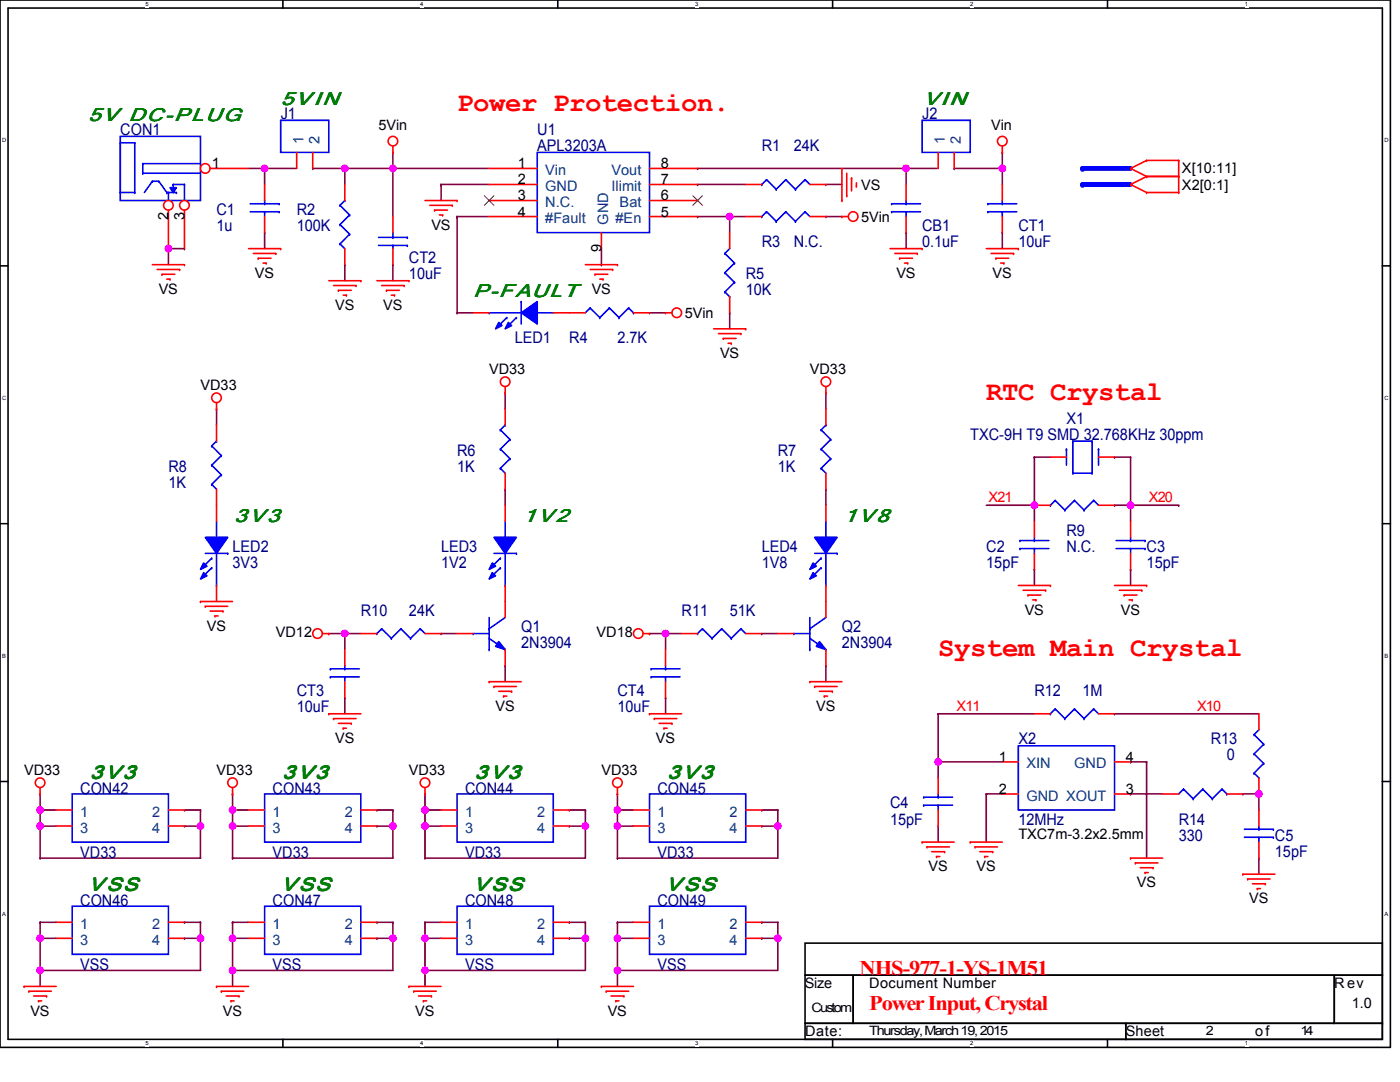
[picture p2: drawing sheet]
<svg xmlns="http://www.w3.org/2000/svg" width="279mm" height="216mm" viewBox="0 0 279 216" stroke-linecap="round" stroke-linejoin="round" font-family="sans-serif">
<defs><g id="words">
<g font-size="5.4" fill="#f00">
<text x="91.2" y="22.1">Power Protection.</text>
<text x="196.8" y="79.7">RTC Crystal</text>
<text x="187.2" y="130.9">System Main Crystal</text>
</g>
<g font-size="4.2" fill="#f00">
<text x="171.5" y="194.5">NHS-977-1-YS-1M51</text>
<text x="173.5" y="201.5">Power Input, Crystal</text>
</g>
<g font-size="3.8" fill="#008000">
<text x="56" y="20.9">5V IN</text>
<text x="184.4" y="20.9">VIN</text>
<text x="17.6" y="24.1">5V DC-PLUG</text>
<text x="94.4" y="59.3">P-F AULT</text>
<text x="94.5" y="59.3">P-FAULT</text>
<text x="46.7" y="104.1">3V3</text>
<text x="104.3" y="104.1">1V2</text>
<text x="168.3" y="104.1">1V8</text>
<text x="17.9" y="155.3">3V3</text>
<text x="56.3" y="155.4">3V3</text>
<text x="94.8" y="155.3">3V3</text>
<text x="133.2" y="155.3">3V3</text>
<text x="17.6" y="177.8">V SS</text>
<text x="56.1" y="177.7">VSS</text>
<text x="94.5" y="177.7">VSS</text>
<text x="132.9" y="177.7">VSS</text>
</g>
<g font-size="3.2" fill="#000080">
<text x="56" y="23.7">J1</text>
<text x="184" y="23.7">J2</text>
<text x="24" y="26.9">CON1</text>
<text x="107.2" y="26.9">U1</text>
<text x="107.2" y="30.1">APL3203A</text>
<text x="152" y="30.1">R1</text>
<text x="158.4" y="30.1">24K</text>
<text x="43.2" y="42.9">C1</text>
<text x="43.2" y="46.1">1u</text>
<text x="59.2" y="42.9">R2</text>
<text x="59.2" y="46.1">100K</text>
<text x="184" y="46.1">CB1</text>
<text x="203.2" y="46.1">CT1</text>
<text x="81.6" y="52.5">CT2</text>
<text x="152" y="49.3">R3</text>
<text x="158.4" y="49.3">N.C.</text>
<text x="184" y="49.3">0.1uF</text>
<text x="203.2" y="49.3">10uF</text>
<text x="81.6" y="55.7">10uF</text>
<text x="148.8" y="55.7">R5</text>
<text x="148.8" y="58.9">10K</text>
<text x="102.7" y="68.5">LED1</text>
<text x="113.6" y="68.5">R4</text>
<text x="123.2" y="68.5">2.7K</text>
<text x="193.6" y="87.7">TXC-9H T9 SMD 32.768KHz 30ppm</text>
<text x="212.8" y="84.5">X1</text>
<text x="33.6" y="94.1">R8</text>
<text x="91.2" y="90.9">R6</text>
<text x="91.2" y="94.1">1K</text>
<text x="155.2" y="90.9">R7</text>
<text x="155.2" y="94.1">1K</text>
<text x="33.6" y="97.3">1K</text>
<text x="212.8" y="106.9">R9</text>
<text x="46.4" y="110.1">LED2</text>
<text x="46.4" y="113.3">3V3</text>
<text x="88" y="110.1">LED3</text>
<text x="88" y="113.3">1V2</text>
<text x="152" y="110.1">LED4</text>
<text x="152" y="113.3">1V8</text>
<text x="196.8" y="110.1">C2</text>
<text x="196.8" y="113.3">15pF</text>
<text x="212.8" y="110.1">N.C.</text>
<text x="228.8" y="110.1">C3</text>
<text x="228.8" y="113.3">15pF</text>
<text x="72" y="122.9">R10</text>
<text x="81.6" y="122.9">24K</text>
<text x="136" y="122.9">R11</text>
<text x="145.6" y="122.9">51K</text>
<text x="104" y="126.1">Q1</text>
<text x="104" y="129.3">2N3904</text>
<text x="168" y="126.1">Q2</text>
<text x="168" y="129.3">2N3904</text>
<text x="59.2" y="138.9">CT3</text>
<text x="59.2" y="142.1">10uF</text>
<text x="123.2" y="138.9">CT4</text>
<text x="123.2" y="142.1">10uF</text>
<text x="206.4" y="138.9">R12</text>
<text x="216" y="138.9">1M</text>
<text x="203.2" y="148.5">X2</text>
<text x="241.6" y="148.5">R13</text>
<text x="244.8" y="151.7">0</text>
<text x="16" y="158.4">CON42</text>
<text x="54.4" y="158.4">CON43</text>
<text x="92.8" y="158.4">CON44</text>
<text x="131.2" y="158.4">CON45</text>
<text x="177.6" y="161.3">C4</text>
<text x="177.6" y="164.5">15pF</text>
<text x="203.2" y="164.5">12MHz</text>
<text x="235.2" y="164.5">R14</text>
<text x="235.2" y="167.7">330</text>
<text x="254.4" y="167.7">C5</text>
<text x="16" y="171.2">VD33</text>
<text x="54.4" y="171.2">VD33</text>
<text x="92.8" y="171.2">VD33</text>
<text x="131.2" y="171.2">VD33</text>
<text x="254.4" y="170.9">15pF</text>
<text x="16" y="180.8">CON46</text>
<text x="54.4" y="180.8">CON47</text>
<text x="92.8" y="180.8">CON48</text>
<text x="131.2" y="180.8">CON49</text>
<text x="16" y="193.6">VSS</text>
<text x="54.4" y="193.6">VSS</text>
<text x="92.8" y="193.6">VSS</text>
<text x="131.2" y="193.6">VSS</text>
</g>
<g font-size="2.9" fill="#004080">
<text x="60.5" y="28.8" transform="rotate(-90 60.5 28.8)">1</text>
<text x="63.7" y="28.8" transform="rotate(-90 63.7 28.8)">2</text>
<text x="188.6" y="28.8" transform="rotate(-90 188.6 28.8)">1</text>
<text x="191.8" y="28.8" transform="rotate(-90 191.8 28.8)">2</text>
<text x="108.8" y="34.9">Vin</text>
<text x="122" y="34.9">Vout</text>
<text x="108.8" y="38.1">GND</text>
<text x="108.8" y="41.3">N.C.</text>
<text x="122" y="38.1">Ilimit</text>
<text x="123.7" y="41.3">Bat</text>
<text x="108.8" y="44.5">#Fault</text>
<text x="121.4" y="44.8" transform="rotate(-90 121.4 44.8)">GND</text>
<text x="122.8" y="44.5">#En</text>
<text x="204.8" y="153.3">XIN</text>
<text x="214.4" y="153.3">GND</text>
<text x="204.8" y="159.7">GND XOUT</text>
<text x="16" y="162.9">1</text>
<text x="16" y="166.1">3</text>
<text x="30.4" y="162.9">2</text>
<text x="30.4" y="166.1">4</text>
<text x="54.4" y="162.9">1</text>
<text x="54.4" y="166.1">3</text>
<text x="68.8" y="162.9">2</text>
<text x="68.8" y="166.1">4</text>
<text x="92.8" y="162.9">1</text>
<text x="92.8" y="166.1">3</text>
<text x="107.2" y="162.9">2</text>
<text x="107.2" y="166.1">4</text>
<text x="131.2" y="162.9">1</text>
<text x="131.2" y="166.1">3</text>
<text x="145.6" y="162.9">2</text>
<text x="145.6" y="166.1">4</text>
<text x="16" y="185.3">1</text>
<text x="30.4" y="185.3">2</text>
<text x="54.4" y="185.3">1</text>
<text x="68.8" y="185.3">2</text>
<text x="92.8" y="185.3">1</text>
<text x="107.2" y="185.3">2</text>
<text x="131.2" y="185.3">1</text>
<text x="145.6" y="185.3">2</text>
<text x="16" y="188.5">3</text>
<text x="30.4" y="188.5">4</text>
<text x="54.4" y="188.5">3</text>
<text x="68.8" y="188.5">4</text>
<text x="92.8" y="188.5">3</text>
<text x="107.2" y="188.5">4</text>
<text x="131.2" y="188.5">3</text>
<text x="145.6" y="188.5">4</text>
</g>
<g font-size="2.9">
<text x="75.5" y="26">5Vin</text>
<text x="197.8" y="26">Vin</text>
<text x="42.3" y="33.6">1</text>
<text x="103.4" y="33.6">1</text>
<text x="131.9" y="33.6">8</text>
<text x="235.9" y="34.6">X[10:11]</text>
<text x="103.4" y="36.8">2</text>
<text x="103.4" y="40">3</text>
<text x="131.9" y="40">6</text>
<text x="131.9" y="36.8">7</text>
<text x="171.9" y="37.8">VS</text>
<text x="235.9" y="37.8">X2[0:1]</text>
<text x="33.6" y="43.9" transform="rotate(-90 33.6 43.9)">2</text>
<text x="36.8" y="43.9" transform="rotate(-90 36.8 43.9)">3</text>
<text x="86.1" y="45.8">VS</text>
<text x="103.4" y="43.2">4</text>
<text x="131.9" y="43.2">5</text>
<text x="171.9" y="44.2">5Vin</text>
<text x="120" y="50.3" transform="rotate(-90 120 50.3)">9</text>
<text x="31.7" y="58.6">VS</text>
<text x="50.9" y="55.4">VS</text>
<text x="118.1" y="58.6">VS</text>
<text x="178.9" y="55.4">VS</text>
<text x="198.1" y="55.4">VS</text>
<text x="66.9" y="61.8">VS</text>
<text x="76.5" y="61.8">VS</text>
<text x="136.7" y="63.4">5Vin</text>
<text x="143.7" y="71.4">VS</text>
<text x="40" y="77.8">VD33</text>
<text x="97.6" y="74.6">VD33</text>
<text x="161.6" y="74.6">VD33</text>
<text x="41.3" y="125.8">VS</text>
<text x="204.5" y="122.6">VS</text>
<text x="223.7" y="122.6">VS</text>
<text x="55.1" y="127.1">VD12</text>
<text x="119.1" y="127.1">VD18</text>
<text x="98.9" y="141.8">VS</text>
<text x="162.9" y="141.8">VS</text>
<text x="66.9" y="148.2">VS</text>
<text x="130.9" y="148.2">VS</text>
<text x="4.8" y="154.6">VD33</text>
<text x="43.2" y="154.6">VD33</text>
<text x="81.6" y="154.6">VD33</text>
<text x="120" y="154.6">VD33</text>
<text x="199.4" y="152">1</text>
<text x="224.7" y="152">4</text>
<text x="199.4" y="158.4">2</text>
<text x="224.7" y="158.4">3</text>
<text x="203.2" y="167.4">TXC7m-3.2x2.5mm</text>
<text x="185.3" y="173.8">VS</text>
<text x="194.9" y="173.8">VS</text>
<text x="226.9" y="177">VS</text>
<text x="249.3" y="180.2">VS</text>
<text x="160.6" y="197.2">Size</text>
<text x="173.5" y="197.2">Document Number</text>
<text x="266.3" y="197.2">Rev</text>
<text x="6.1" y="202.6">VS</text>
<text x="44.5" y="202.6">VS</text>
<text x="82.9" y="202.6">VS</text>
<text x="121.3" y="202.6">VS</text>
<text x="269.8" y="201">1.0</text>
<text x="160.7" y="206.8">Date:</text>
<text x="224.7" y="206.8">Sheet</text>
<text x="250.5" y="206.8">of</text>
</g>
<g font-size="2.9" fill="#f00">
<text x="197.3" y="100.2">X21</text>
<text x="229.3" y="100.2">X20</text>
<text x="190.9" y="141.8">X11</text>
<text x="238.9" y="141.8">X10</text>
</g>
<g font-size="2.6">
<text x="161.9" y="202">Custom</text>
<text x="173.5" y="206.5">Thursday, March 19, 2015</text>
<text x="240.7" y="206.5">2</text>
<text x="259.6" y="206.5">14</text>
</g>
<g font-size="1.1">
<text x="29" y="1.2">5</text>
<text x="83.9" y="1.2">4</text>
<text x="138.7" y="1.2">3</text>
<text x="193.6" y="1.2">2</text>
<text x="248.5" y="1.2">1</text>
<text x=".4" y="28.4">D</text>
<text x="276.3" y="28.4">D</text>
<text x=".4" y="79.8">C</text>
<text x="276.3" y="79.8">C</text>
<text x=".4" y="131.2">B</text>
<text x="276.3" y="131.2">B</text>
<text x=".4" y="182.7">A</text>
<text x="276.3" y="182.7">A</text>
<text x="29" y="208.6">5</text>
<text x="83.9" y="208.6">4</text>
<text x="138.7" y="208.6">3</text>
<text x="193.6" y="208.6">2</text>
<text x="248.5" y="208.6">1</text>
</g>
</g></defs>
<path d="M0 0h277.5v209h-277.5zM1.6 1.6h274.3v205.8h-274.3z" fill="none" stroke="#000" stroke-width=".32"/>
<g fill="#fff">
<path d="M29 .2h.7v1.2h-.7z"/>
<path d="M29 207.6h.7v1.2h-.7z"/>
</g>
<path d="M56.5 0v1.6M56.5 207.4v1.6" fill="none" stroke="#000" stroke-width=".32"/>
<g fill="#fff">
<path d="M83.9 .2h.6v1.2h-.6z"/>
<path d="M83.9 207.6h.6v1.2h-.6z"/>
</g>
<path d="M111.3 0v1.6M111.3 207.4v1.6" fill="none" stroke="#000" stroke-width=".32"/>
<g fill="#fff">
<path d="M138.7 .2h.7v1.2h-.7z"/>
<path d="M138.7 207.6h.7v1.2h-.7z"/>
</g>
<path d="M166.2 0v1.6M166.2 207.4v1.6" fill="none" stroke="#000" stroke-width=".32"/>
<g fill="#fff">
<path d="M193.6 .2h.6v1.2h-.6z"/>
<path d="M193.6 207.6h.6v1.2h-.6z"/>
</g>
<path d="M221 0v1.6M221 207.4v1.6" fill="none" stroke="#000" stroke-width=".32"/>
<g fill="#fff">
<path d="M248.5 .2h.6v1.2h-.6z"/>
<path d="M248.5 207.6h.6v1.2h-.6z"/>
<path d="M.4 27.3h.8v1.3h-.8z"/>
<path d="M276.3 27.3h.8v1.3h-.8z"/>
<path d="M.4 78.8h.8v1.2h-.8z"/>
<path d="M276.3 78.8h.8v1.2h-.8z"/>
</g>
<path d="M0 53h1.6M275.9 53h1.6" fill="none" stroke="#000" stroke-width=".32"/>
<g fill="#fff">
<path d="M.4 130.2h.8v1.3h-.8z"/>
<path d="M276.3 130.2h.7v1.3h-.7z"/>
</g>
<path d="M0 104.5h1.6M275.9 104.5h1.6" fill="none" stroke="#000" stroke-width=".32"/>
<g fill="#fff">
<path d="M.4 181.7h.8v1.2h-.8z"/>
<path d="M276.3 181.7h.7v1.2h-.7z"/>
</g>
<path d="M0 155.9h1.6M275.9 155.9h1.6" fill="none" stroke="#000" stroke-width=".32"/>
<path d="M52.8 46.4v3.2" fill="none" stroke="#800040" stroke-width=".32"/>
<circle cx="52.8" cy="46.4" r=".16" fill="#800040"/>
<path d="M200 46.4v3.2" fill="none" stroke="#800040" stroke-width=".32"/>
<circle cx="200" cy="46.4" r=".16" fill="#800040"/>
<path d="M180.8 33.6h6.4" fill="none" stroke="#800040" stroke-width=".32"/>
<circle cx="180.8" cy="33.6" r=".16" fill="#800040"/>
<path d="M190.4 33.6h9.6" fill="none" stroke="#800040" stroke-width=".32"/>
<circle cx="190.4" cy="33.6" r=".16" fill="#800040"/>
<path d="M200 33.6v3.2" fill="none" stroke="#800040" stroke-width=".32"/>
<circle cx="200" cy="33.6" r=".16" fill="#800040"/>
<path d="M187.2 152v3.2" fill="none" stroke="#800040" stroke-width=".32"/>
<circle cx="187.2" cy="152" r=".16" fill="#800040"/>
<path d="M187.2 142.4h19.2" fill="none" stroke="#800040" stroke-width=".32"/>
<circle cx="187.2" cy="142.4" r=".16" fill="#800040"/>
<path d="M187.2 164.8v3.2" fill="none" stroke="#800040" stroke-width=".32"/>
<circle cx="187.2" cy="164.8" r=".16" fill="#800040"/>
<path d="M225.6 158.4h6.4" fill="none" stroke="#800040" stroke-width=".32"/>
<circle cx="225.6" cy="158.4" r=".16" fill="#800040"/>
<path d="M196.8 158.4h3.2" fill="none" stroke="#800040" stroke-width=".32"/>
<circle cx="196.8" cy="158.4" r=".16" fill="#800040"/>
<path d="M196.8 158.4v9.6" fill="none" stroke="#800040" stroke-width=".32"/>
<circle cx="196.8" cy="158.4" r=".16" fill="#800040"/>
<path d="M225.6 152h3.2" fill="none" stroke="#800040" stroke-width=".32"/>
<circle cx="225.6" cy="152" r=".16" fill="#800040"/>
<path d="M228.8 152v19.2" fill="none" stroke="#800040" stroke-width=".32"/>
<circle cx="228.8" cy="152" r=".16" fill="#800040"/>
<path d="M251.2 158.4v3.2" fill="none" stroke="#800040" stroke-width=".32"/>
<circle cx="251.2" cy="158.4" r=".16" fill="#800040"/>
<path d="M52.8 33.6v3.2" fill="none" stroke="#800040" stroke-width=".32"/>
<circle cx="52.8" cy="33.6" r=".16" fill="#800040"/>
<path d="M88 36.8h9.6" fill="none" stroke="#800040" stroke-width=".32"/>
<circle cx="88" cy="36.8" r=".16" fill="#800040"/>
<path d="M91.2 43.2h6.4" fill="none" stroke="#800040" stroke-width=".32"/>
<circle cx="91.2" cy="43.2" r=".16" fill="#800040"/>
<path d="M68.8 33.6v3.2" fill="none" stroke="#800040" stroke-width=".32"/>
<circle cx="68.8" cy="33.6" r=".16" fill="#800040"/>
<path d="M68.8 33.6h9.6" fill="none" stroke="#800040" stroke-width=".32"/>
<circle cx="68.8" cy="33.6" r=".16" fill="#800040"/>
<path d="M33.6 49.6h3.2" fill="none" stroke="#800040" stroke-width=".32"/>
<circle cx="36.8" cy="49.6" r=".16" fill="#800040"/>
<path d="M139.2 36.8h9.6" fill="none" stroke="#800040" stroke-width=".32"/>
<circle cx="139.2" cy="36.8" r=".16" fill="#800040"/>
<path d="M164.8 36.8h3.2" fill="none" stroke="#800040" stroke-width=".32"/>
<circle cx="164.8" cy="36.8" r=".16" fill="#800040"/>
<path d="M145.6 43.2h3.2" fill="none" stroke="#800040" stroke-width=".32"/>
<circle cx="145.6" cy="43.2" r=".16" fill="#800040"/>
<path d="M78.4 33.6v9.6" fill="none" stroke="#800040" stroke-width=".32"/>
<circle cx="78.4" cy="33.6" r=".16" fill="#800040"/>
<path d="M216 33.6h9.6" fill="none" stroke="#00f" stroke-width=".96"/>
<circle cx="216" cy="33.6" r=".48" fill="#00f"/>
<path d="M216 36.8h9.6" fill="none" stroke="#00f" stroke-width=".96"/>
<circle cx="216" cy="36.8" r=".48" fill="#00f"/>
<path d="M78.4 33.6h19.2" fill="none" stroke="#800040" stroke-width=".32"/>
<circle cx="78.4" cy="33.6" r=".16" fill="#800040"/>
<path d="M91.2 43.2v19.2" fill="none" stroke="#800040" stroke-width=".32"/>
<circle cx="91.2" cy="43.2" r=".16" fill="#800040"/>
<path d="M248 158.4h3.2" fill="none" stroke="#800040" stroke-width=".32"/>
<circle cx="248" cy="158.4" r=".16" fill="#800040"/>
<path d="M52.8 33.6h6.4" fill="none" stroke="#800040" stroke-width=".32"/>
<circle cx="52.8" cy="33.6" r=".16" fill="#800040"/>
<path d="M68.8 52.8v3.2" fill="none" stroke="#800040" stroke-width=".32"/>
<circle cx="68.8" cy="52.8" r=".16" fill="#800040"/>
<path d="M62.4 33.6h6.4" fill="none" stroke="#800040" stroke-width=".32"/>
<circle cx="62.4" cy="33.6" r=".16" fill="#800040"/>
<path d="M49.6 33.6h3.2" fill="none" stroke="#800040" stroke-width=".32"/>
<circle cx="52.8" cy="33.6" r=".16" fill="#800040"/>
<path d="M78.4 30.4v3.2" fill="none" stroke="#800040" stroke-width=".32"/>
<circle cx="78.4" cy="30.4" r=".16" fill="#800040"/>
<path d="M200 30.4v3.2" fill="none" stroke="#800040" stroke-width=".32"/>
<circle cx="200" cy="30.4" r=".16" fill="#800040"/>
<path d="M139.2 33.6h41.6" fill="none" stroke="#800040" stroke-width=".32"/>
<circle cx="139.2" cy="33.6" r=".16" fill="#800040"/>
<path d="M139.2 43.2h6.4" fill="none" stroke="#800040" stroke-width=".32"/>
<circle cx="139.2" cy="43.2" r=".16" fill="#800040"/>
<path d="M180.8 46.4v3.2" fill="none" stroke="#800040" stroke-width=".32"/>
<circle cx="180.8" cy="46.4" r=".16" fill="#800040"/>
<path d="M180.8 33.6v3.2" fill="none" stroke="#800040" stroke-width=".32"/>
<circle cx="180.8" cy="33.6" r=".16" fill="#800040"/>
<path d="M145.6 43.2v3.2" fill="none" stroke="#800040" stroke-width=".32"/>
<circle cx="145.6" cy="43.2" r=".16" fill="#800040"/>
<path d="M88 36.8v3.2" fill="none" stroke="#800040" stroke-width=".32"/>
<circle cx="88" cy="36.8" r=".16" fill="#800040"/>
<path d="M145.6 62.4v3.2" fill="none" stroke="#800040" stroke-width=".32"/>
<circle cx="145.6" cy="62.4" r=".16" fill="#800040"/>
<path d="M164.8 43.2h3.2" fill="none" stroke="#800040" stroke-width=".32"/>
<circle cx="164.8" cy="43.2" r=".16" fill="#800040"/>
<path d="M251.2 171.2v3.2" fill="none" stroke="#800040" stroke-width=".32"/>
<circle cx="251.2" cy="171.2" r=".16" fill="#800040"/>
<path d="M33.6 49.6v3.2" fill="none" stroke="#800040" stroke-width=".32"/>
<circle cx="33.6" cy="49.6" r=".16" fill="#800040"/>
<path d="M187.2 152h12.8" fill="none" stroke="#800040" stroke-width=".32"/>
<circle cx="187.2" cy="152" r=".16" fill="#800040"/>
<path d="M222.4 142.4h28.8" fill="none" stroke="#800040" stroke-width=".32"/>
<circle cx="222.4" cy="142.4" r=".16" fill="#800040"/>
<path d="M78.4 52.8v3.2" fill="none" stroke="#800040" stroke-width=".32"/>
<circle cx="78.4" cy="52.8" r=".16" fill="#800040"/>
<path d="M187.2 142.4v9.6" fill="none" stroke="#800040" stroke-width=".32"/>
<circle cx="187.2" cy="142.4" r=".16" fill="#800040"/>
<path d="M225.6 100.8h9.6" fill="none" stroke="#800040" stroke-width=".32"/>
<circle cx="235.2" cy="100.8" r=".16" fill="#800040"/>
<path d="M225.6 100.8v3.2" fill="none" stroke="#800040" stroke-width=".32"/>
<circle cx="225.6" cy="100.8" r=".16" fill="#800040"/>
<path d="M206.4 100.8v3.2" fill="none" stroke="#800040" stroke-width=".32"/>
<circle cx="206.4" cy="100.8" r=".16" fill="#800040"/>
<path d="M222.4 91.2h3.2" fill="none" stroke="#800040" stroke-width=".32"/>
<circle cx="222.4" cy="91.2" r=".16" fill="#800040"/>
<path d="M206.4 113.6v3.2" fill="none" stroke="#800040" stroke-width=".32"/>
<circle cx="206.4" cy="113.6" r=".16" fill="#800040"/>
<path d="M196.8 100.8h9.6" fill="none" stroke="#800040" stroke-width=".32"/>
<circle cx="206.4" cy="100.8" r=".16" fill="#800040"/>
<path d="M206.4 91.2h3.2" fill="none" stroke="#800040" stroke-width=".32"/>
<circle cx="206.4" cy="91.2" r=".16" fill="#800040"/>
<path d="M225.6 113.6v3.2" fill="none" stroke="#800040" stroke-width=".32"/>
<circle cx="225.6" cy="113.6" r=".16" fill="#800040"/>
<path d="M206.4 91.2v9.6" fill="none" stroke="#800040" stroke-width=".32"/>
<circle cx="206.4" cy="91.2" r=".16" fill="#800040"/>
<path d="M225.6 91.2v9.6" fill="none" stroke="#800040" stroke-width=".32"/>
<circle cx="225.6" cy="91.2" r=".16" fill="#800040"/>
<path d="M222.4 100.8h3.2" fill="none" stroke="#800040" stroke-width=".32"/>
<circle cx="222.4" cy="100.8" r=".16" fill="#800040"/>
<path d="M100.8 97.6v3.2" fill="none" stroke="#800040" stroke-width=".32"/>
<circle cx="100.8" cy="97.6" r=".16" fill="#800040"/>
<path d="M100.8 78.4v3.2" fill="none" stroke="#800040" stroke-width=".32"/>
<circle cx="100.8" cy="78.4" r=".16" fill="#800040"/>
<path d="M88 126.4h3.2" fill="none" stroke="#800040" stroke-width=".32"/>
<circle cx="88" cy="126.4" r=".16" fill="#800040"/>
<path d="M68.8 126.4h3.2" fill="none" stroke="#800040" stroke-width=".32"/>
<circle cx="68.8" cy="126.4" r=".16" fill="#800040"/>
<path d="M100.8 132.8v3.2" fill="none" stroke="#800040" stroke-width=".32"/>
<circle cx="100.8" cy="132.8" r=".16" fill="#800040"/>
<path d="M164.8 97.6v3.2" fill="none" stroke="#800040" stroke-width=".32"/>
<circle cx="164.8" cy="97.6" r=".16" fill="#800040"/>
<path d="M164.8 78.4v3.2" fill="none" stroke="#800040" stroke-width=".32"/>
<circle cx="164.8" cy="78.4" r=".16" fill="#800040"/>
<path d="M152 126.4h3.2" fill="none" stroke="#800040" stroke-width=".32"/>
<circle cx="152" cy="126.4" r=".16" fill="#800040"/>
<path d="M132.8 126.4h3.2" fill="none" stroke="#800040" stroke-width=".32"/>
<circle cx="132.8" cy="126.4" r=".16" fill="#800040"/>
<path d="M164.8 132.8v3.2" fill="none" stroke="#800040" stroke-width=".32"/>
<circle cx="164.8" cy="132.8" r=".16" fill="#800040"/>
<path d="M43.2 81.6v3.2" fill="none" stroke="#800040" stroke-width=".32"/>
<circle cx="43.2" cy="81.6" r=".16" fill="#800040"/>
<path d="M68.8 139.2v3.2" fill="none" stroke="#800040" stroke-width=".32"/>
<circle cx="68.8" cy="139.2" r=".16" fill="#800040"/>
<path d="M68.8 126.4v3.2" fill="none" stroke="#800040" stroke-width=".32"/>
<circle cx="68.8" cy="126.4" r=".16" fill="#800040"/>
<path d="M65.6 126.4h3.2" fill="none" stroke="#800040" stroke-width=".32"/>
<circle cx="65.6" cy="126.4" r=".16" fill="#800040"/>
<path d="M132.8 139.2v3.2" fill="none" stroke="#800040" stroke-width=".32"/>
<circle cx="132.8" cy="139.2" r=".16" fill="#800040"/>
<path d="M132.8 126.4v3.2" fill="none" stroke="#800040" stroke-width=".32"/>
<circle cx="132.8" cy="126.4" r=".16" fill="#800040"/>
<path d="M129.6 126.4h3.2" fill="none" stroke="#800040" stroke-width=".32"/>
<circle cx="129.6" cy="126.4" r=".16" fill="#800040"/>
<path d="M8 164.8v6.4" fill="none" stroke="#800040" stroke-width=".32"/>
<circle cx="8" cy="164.8" r=".16" fill="#800040"/>
<path d="M8 187.2v6.4" fill="none" stroke="#800040" stroke-width=".32"/>
<circle cx="8" cy="187.2" r=".16" fill="#800040"/>
<path d="M8 184h3.2" fill="none" stroke="#800040" stroke-width=".32"/>
<circle cx="8" cy="184" r=".16" fill="#800040"/>
<path d="M8 187.2h3.2" fill="none" stroke="#800040" stroke-width=".32"/>
<circle cx="8" cy="187.2" r=".16" fill="#800040"/>
<path d="M36.8 184h3.2" fill="none" stroke="#800040" stroke-width=".32"/>
<circle cx="36.8" cy="184" r=".16" fill="#800040"/>
<path d="M36.8 187.2h3.2" fill="none" stroke="#800040" stroke-width=".32"/>
<circle cx="36.8" cy="187.2" r=".16" fill="#800040"/>
<path d="M40 184v3.2" fill="none" stroke="#800040" stroke-width=".32"/>
<circle cx="40" cy="184" r=".16" fill="#800040"/>
<path d="M40 187.2v6.4" fill="none" stroke="#800040" stroke-width=".32"/>
<circle cx="40" cy="187.2" r=".16" fill="#800040"/>
<path d="M8 193.6h32" fill="none" stroke="#800040" stroke-width=".32"/>
<circle cx="8" cy="193.6" r=".16" fill="#800040"/>
<path d="M8 193.6v3.2" fill="none" stroke="#800040" stroke-width=".32"/>
<circle cx="8" cy="193.6" r=".16" fill="#800040"/>
<path d="M8 184v3.2" fill="none" stroke="#800040" stroke-width=".32"/>
<circle cx="8" cy="184" r=".16" fill="#800040"/>
<path d="M78.4 184v3.2" fill="none" stroke="#800040" stroke-width=".32"/>
<circle cx="78.4" cy="184" r=".16" fill="#800040"/>
<path d="M75.2 187.2h3.2" fill="none" stroke="#800040" stroke-width=".32"/>
<circle cx="75.2" cy="187.2" r=".16" fill="#800040"/>
<path d="M75.2 184h3.2" fill="none" stroke="#800040" stroke-width=".32"/>
<circle cx="75.2" cy="184" r=".16" fill="#800040"/>
<path d="M46.4 187.2h3.2" fill="none" stroke="#800040" stroke-width=".32"/>
<circle cx="46.4" cy="187.2" r=".16" fill="#800040"/>
<path d="M46.4 184h3.2" fill="none" stroke="#800040" stroke-width=".32"/>
<circle cx="46.4" cy="184" r=".16" fill="#800040"/>
<path d="M46.4 187.2v6.4" fill="none" stroke="#800040" stroke-width=".32"/>
<circle cx="46.4" cy="187.2" r=".16" fill="#800040"/>
<path d="M46.4 184v3.2" fill="none" stroke="#800040" stroke-width=".32"/>
<circle cx="46.4" cy="184" r=".16" fill="#800040"/>
<path d="M46.4 193.6v3.2" fill="none" stroke="#800040" stroke-width=".32"/>
<circle cx="46.4" cy="193.6" r=".16" fill="#800040"/>
<path d="M46.4 193.6h32" fill="none" stroke="#800040" stroke-width=".32"/>
<circle cx="46.4" cy="193.6" r=".16" fill="#800040"/>
<path d="M78.4 187.2v6.4" fill="none" stroke="#800040" stroke-width=".32"/>
<circle cx="78.4" cy="187.2" r=".16" fill="#800040"/>
<path d="M116.8 184v3.2" fill="none" stroke="#800040" stroke-width=".32"/>
<circle cx="116.8" cy="184" r=".16" fill="#800040"/>
<path d="M113.6 187.2h3.2" fill="none" stroke="#800040" stroke-width=".32"/>
<circle cx="113.6" cy="187.2" r=".16" fill="#800040"/>
<path d="M113.6 184h3.2" fill="none" stroke="#800040" stroke-width=".32"/>
<circle cx="113.6" cy="184" r=".16" fill="#800040"/>
<path d="M84.8 187.2h3.2" fill="none" stroke="#800040" stroke-width=".32"/>
<circle cx="84.8" cy="187.2" r=".16" fill="#800040"/>
<path d="M84.8 184h3.2" fill="none" stroke="#800040" stroke-width=".32"/>
<circle cx="84.8" cy="184" r=".16" fill="#800040"/>
<path d="M84.8 187.2v6.4" fill="none" stroke="#800040" stroke-width=".32"/>
<circle cx="84.8" cy="187.2" r=".16" fill="#800040"/>
<path d="M84.8 184v3.2" fill="none" stroke="#800040" stroke-width=".32"/>
<circle cx="84.8" cy="184" r=".16" fill="#800040"/>
<path d="M84.8 193.6v3.2" fill="none" stroke="#800040" stroke-width=".32"/>
<circle cx="84.8" cy="193.6" r=".16" fill="#800040"/>
<path d="M84.8 193.6h32" fill="none" stroke="#800040" stroke-width=".32"/>
<circle cx="84.8" cy="193.6" r=".16" fill="#800040"/>
<path d="M116.8 187.2v6.4" fill="none" stroke="#800040" stroke-width=".32"/>
<circle cx="116.8" cy="187.2" r=".16" fill="#800040"/>
<path d="M155.2 184v3.2" fill="none" stroke="#800040" stroke-width=".32"/>
<circle cx="155.2" cy="184" r=".16" fill="#800040"/>
<path d="M152 187.2h3.2" fill="none" stroke="#800040" stroke-width=".32"/>
<circle cx="152" cy="187.2" r=".16" fill="#800040"/>
<path d="M152 184h3.2" fill="none" stroke="#800040" stroke-width=".32"/>
<circle cx="152" cy="184" r=".16" fill="#800040"/>
<path d="M123.2 187.2h3.2" fill="none" stroke="#800040" stroke-width=".32"/>
<circle cx="123.2" cy="187.2" r=".16" fill="#800040"/>
<path d="M123.2 184h3.2" fill="none" stroke="#800040" stroke-width=".32"/>
<circle cx="123.2" cy="184" r=".16" fill="#800040"/>
<path d="M123.2 187.2v6.4" fill="none" stroke="#800040" stroke-width=".32"/>
<circle cx="123.2" cy="187.2" r=".16" fill="#800040"/>
<path d="M123.2 184v3.2" fill="none" stroke="#800040" stroke-width=".32"/>
<circle cx="123.2" cy="184" r=".16" fill="#800040"/>
<path d="M123.2 193.6v3.2" fill="none" stroke="#800040" stroke-width=".32"/>
<circle cx="123.2" cy="193.6" r=".16" fill="#800040"/>
<path d="M123.2 193.6h32" fill="none" stroke="#800040" stroke-width=".32"/>
<circle cx="123.2" cy="193.6" r=".16" fill="#800040"/>
<path d="M155.2 187.2v6.4" fill="none" stroke="#800040" stroke-width=".32"/>
<circle cx="155.2" cy="187.2" r=".16" fill="#800040"/>
<path d="M84.8 171.2h32" fill="none" stroke="#800040" stroke-width=".32"/>
<circle cx="84.8" cy="171.2" r=".16" fill="#800040"/>
<path d="M78.4 164.8v6.4" fill="none" stroke="#800040" stroke-width=".32"/>
<circle cx="78.4" cy="164.8" r=".16" fill="#800040"/>
<path d="M123.2 158.4v3.2" fill="none" stroke="#800040" stroke-width=".32"/>
<circle cx="123.2" cy="158.4" r=".16" fill="#800040"/>
<path d="M155.2 164.8v6.4" fill="none" stroke="#800040" stroke-width=".32"/>
<circle cx="155.2" cy="164.8" r=".16" fill="#800040"/>
<path d="M36.8 164.8h3.2" fill="none" stroke="#800040" stroke-width=".32"/>
<circle cx="36.8" cy="164.8" r=".16" fill="#800040"/>
<path d="M8 161.6v3.2" fill="none" stroke="#800040" stroke-width=".32"/>
<circle cx="8" cy="161.6" r=".16" fill="#800040"/>
<path d="M84.8 161.6v3.2" fill="none" stroke="#800040" stroke-width=".32"/>
<circle cx="84.8" cy="161.6" r=".16" fill="#800040"/>
<path d="M46.4 161.6v3.2" fill="none" stroke="#800040" stroke-width=".32"/>
<circle cx="46.4" cy="161.6" r=".16" fill="#800040"/>
<path d="M75.2 161.6h3.2" fill="none" stroke="#800040" stroke-width=".32"/>
<circle cx="75.2" cy="161.6" r=".16" fill="#800040"/>
<path d="M123.2 171.2h32" fill="none" stroke="#800040" stroke-width=".32"/>
<circle cx="123.2" cy="171.2" r=".16" fill="#800040"/>
<path d="M123.2 164.8v6.4" fill="none" stroke="#800040" stroke-width=".32"/>
<circle cx="123.2" cy="164.8" r=".16" fill="#800040"/>
<path d="M113.6 164.8h3.2" fill="none" stroke="#800040" stroke-width=".32"/>
<circle cx="113.6" cy="164.8" r=".16" fill="#800040"/>
<path d="M84.8 164.8h3.2" fill="none" stroke="#800040" stroke-width=".32"/>
<circle cx="84.8" cy="164.8" r=".16" fill="#800040"/>
<path d="M46.4 171.2h32" fill="none" stroke="#800040" stroke-width=".32"/>
<circle cx="46.4" cy="171.2" r=".16" fill="#800040"/>
<path d="M46.4 161.6h3.2" fill="none" stroke="#800040" stroke-width=".32"/>
<circle cx="46.4" cy="161.6" r=".16" fill="#800040"/>
<path d="M84.8 161.6h3.2" fill="none" stroke="#800040" stroke-width=".32"/>
<circle cx="84.8" cy="161.6" r=".16" fill="#800040"/>
<path d="M40 161.6v3.2" fill="none" stroke="#800040" stroke-width=".32"/>
<circle cx="40" cy="161.6" r=".16" fill="#800040"/>
<path d="M123.2 161.6v3.2" fill="none" stroke="#800040" stroke-width=".32"/>
<circle cx="123.2" cy="161.6" r=".16" fill="#800040"/>
<path d="M46.4 164.8v6.4" fill="none" stroke="#800040" stroke-width=".32"/>
<circle cx="46.4" cy="164.8" r=".16" fill="#800040"/>
<path d="M152 164.8h3.2" fill="none" stroke="#800040" stroke-width=".32"/>
<circle cx="152" cy="164.8" r=".16" fill="#800040"/>
<path d="M8 164.8h3.2" fill="none" stroke="#800040" stroke-width=".32"/>
<circle cx="8" cy="164.8" r=".16" fill="#800040"/>
<path d="M8 171.2h32" fill="none" stroke="#800040" stroke-width=".32"/>
<circle cx="8" cy="171.2" r=".16" fill="#800040"/>
<path d="M46.4 164.8h3.2" fill="none" stroke="#800040" stroke-width=".32"/>
<circle cx="46.4" cy="164.8" r=".16" fill="#800040"/>
<path d="M152 161.6h3.2" fill="none" stroke="#800040" stroke-width=".32"/>
<circle cx="152" cy="161.6" r=".16" fill="#800040"/>
<path d="M78.4 161.6v3.2" fill="none" stroke="#800040" stroke-width=".32"/>
<circle cx="78.4" cy="161.6" r=".16" fill="#800040"/>
<path d="M46.4 158.4v3.2" fill="none" stroke="#800040" stroke-width=".32"/>
<circle cx="46.4" cy="158.4" r=".16" fill="#800040"/>
<path d="M75.2 164.8h3.2" fill="none" stroke="#800040" stroke-width=".32"/>
<circle cx="75.2" cy="164.8" r=".16" fill="#800040"/>
<path d="M113.6 161.6h3.2" fill="none" stroke="#800040" stroke-width=".32"/>
<circle cx="113.6" cy="161.6" r=".16" fill="#800040"/>
<path d="M8 161.6h3.2" fill="none" stroke="#800040" stroke-width=".32"/>
<circle cx="8" cy="161.6" r=".16" fill="#800040"/>
<path d="M8 158.4v3.2" fill="none" stroke="#800040" stroke-width=".32"/>
<circle cx="8" cy="158.4" r=".16" fill="#800040"/>
<path d="M155.2 161.6v3.2" fill="none" stroke="#800040" stroke-width=".32"/>
<circle cx="155.2" cy="161.6" r=".16" fill="#800040"/>
<path d="M84.8 164.8v6.4" fill="none" stroke="#800040" stroke-width=".32"/>
<circle cx="84.8" cy="164.8" r=".16" fill="#800040"/>
<path d="M40 164.8v6.4" fill="none" stroke="#800040" stroke-width=".32"/>
<circle cx="40" cy="164.8" r=".16" fill="#800040"/>
<path d="M116.8 164.8v6.4" fill="none" stroke="#800040" stroke-width=".32"/>
<circle cx="116.8" cy="164.8" r=".16" fill="#800040"/>
<path d="M116.8 161.6v3.2" fill="none" stroke="#800040" stroke-width=".32"/>
<circle cx="116.8" cy="161.6" r=".16" fill="#800040"/>
<path d="M84.8 158.4v3.2" fill="none" stroke="#800040" stroke-width=".32"/>
<circle cx="84.8" cy="158.4" r=".16" fill="#800040"/>
<path d="M123.2 164.8h3.2" fill="none" stroke="#800040" stroke-width=".32"/>
<circle cx="123.2" cy="164.8" r=".16" fill="#800040"/>
<path d="M123.2 161.6h3.2" fill="none" stroke="#800040" stroke-width=".32"/>
<circle cx="123.2" cy="161.6" r=".16" fill="#800040"/>
<path d="M36.8 161.6h3.2" fill="none" stroke="#800040" stroke-width=".32"/>
<circle cx="36.8" cy="161.6" r=".16" fill="#800040"/>
<path d="M91.2 62.4h3.2" fill="none" stroke="#800040" stroke-width=".32"/>
<circle cx="91.2" cy="62.4" r=".16" fill="#800040"/>
<path d="M129.6 62.4h3.2" fill="none" stroke="#800040" stroke-width=".32"/>
<circle cx="129.6" cy="62.4" r=".16" fill="#800040"/>
<path d="M120 49.6v3.2" fill="none" stroke="#800040" stroke-width=".32"/>
<circle cx="120" cy="52.8" r=".16" fill="#800040"/>
<path d="M228.8 32h6.4" fill="none" stroke="#f00" stroke-width=".32"/>
<circle cx="228.8" cy="32" r=".16" fill="#f00"/>
<path d="M228.8 32l-3.2 1.6" fill="none" stroke="#f00" stroke-width=".32"/>
<circle cx="225.6" cy="33.6" r=".16" fill="#f00"/>
<path d="M225.6 33.6l3.2 1.6" fill="none" stroke="#f00" stroke-width=".32"/>
<circle cx="228.8" cy="35.2" r=".16" fill="#f00"/>
<path d="M228.8 35.2h6.4" fill="none" stroke="#f00" stroke-width=".32"/>
<circle cx="235.2" cy="35.2" r=".16" fill="#f00"/>
<path d="M235.2 32v3.2" fill="none" stroke="#f00" stroke-width=".32"/>
<circle cx="235.2" cy="32" r=".16" fill="#f00"/>
<path d="M228.8 35.2h6.4" fill="none" stroke="#f00" stroke-width=".32"/>
<circle cx="228.8" cy="35.2" r=".16" fill="#f00"/>
<path d="M228.8 35.2l-3.2 1.6" fill="none" stroke="#f00" stroke-width=".32"/>
<circle cx="225.6" cy="36.8" r=".16" fill="#f00"/>
<path d="M225.6 36.8l3.2 1.6" fill="none" stroke="#f00" stroke-width=".32"/>
<circle cx="228.8" cy="38.4" r=".16" fill="#f00"/>
<path d="M228.8 38.4h6.4" fill="none" stroke="#f00" stroke-width=".32"/>
<circle cx="235.2" cy="38.4" r=".16" fill="#f00"/>
<path d="M235.2 35.2v3.2" fill="none" stroke="#f00" stroke-width=".32"/>
<circle cx="235.2" cy="35.2" r=".16" fill="#f00"/>
<path d="M184 168h6.4" fill="none" stroke="#f00" stroke-width=".32"/>
<circle cx="184" cy="168" r=".16" fill="#f00"/>
<path d="M185 169h4.5" fill="none" stroke="#f00" stroke-width=".32"/>
<circle cx="185" cy="169" r=".16" fill="#f00"/>
<path d="M185.9 169.9h2.6" fill="none" stroke="#f00" stroke-width=".32"/>
<circle cx="188.5" cy="169.9" r=".16" fill="#f00"/>
<path d="M186.9 170.9h.6" fill="none" stroke="#f00" stroke-width=".32"/>
<circle cx="186.9" cy="170.9" r=".16" fill="#f00"/>
<path d="M193.6 168h6.4" fill="none" stroke="#f00" stroke-width=".32"/>
<circle cx="193.6" cy="168" r=".16" fill="#f00"/>
<path d="M194.6 169h4.5" fill="none" stroke="#f00" stroke-width=".32"/>
<circle cx="194.6" cy="169" r=".16" fill="#f00"/>
<path d="M195.5 169.9h2.6" fill="none" stroke="#f00" stroke-width=".32"/>
<circle cx="198.1" cy="169.9" r=".16" fill="#f00"/>
<path d="M196.5 170.9h.6" fill="none" stroke="#f00" stroke-width=".32"/>
<circle cx="196.5" cy="170.9" r=".16" fill="#f00"/>
<path d="M225.6 171.2h6.4" fill="none" stroke="#f00" stroke-width=".32"/>
<circle cx="225.6" cy="171.2" r=".16" fill="#f00"/>
<path d="M226.6 172.2h4.5" fill="none" stroke="#f00" stroke-width=".32"/>
<circle cx="226.6" cy="172.2" r=".16" fill="#f00"/>
<path d="M227.6 173.1h2.5" fill="none" stroke="#f00" stroke-width=".32"/>
<circle cx="230.1" cy="173.1" r=".16" fill="#f00"/>
<path d="M228.5 174.1h.7" fill="none" stroke="#f00" stroke-width=".32"/>
<circle cx="228.5" cy="174.1" r=".16" fill="#f00"/>
<path d="M248 174.4h6.4" fill="none" stroke="#f00" stroke-width=".32"/>
<circle cx="248" cy="174.4" r=".16" fill="#f00"/>
<path d="M249 175.4h4.5" fill="none" stroke="#f00" stroke-width=".32"/>
<circle cx="249" cy="175.4" r=".16" fill="#f00"/>
<path d="M250 176.3h2.5" fill="none" stroke="#f00" stroke-width=".32"/>
<circle cx="252.5" cy="176.3" r=".16" fill="#f00"/>
<path d="M250.9 177.3h.7" fill="none" stroke="#f00" stroke-width=".32"/>
<circle cx="250.9" cy="177.3" r=".16" fill="#f00"/>
<path d="M78.4 29.1v1.3" fill="none" stroke="#f00" stroke-width=".32"/>
<circle cx="78.4" cy="30.4" r=".16" fill="#f00"/>
<g fill="none" stroke="#f00" stroke-width=".32">
<path d="M168 33.6v6.4"/>
<circle cx="78.4" cy="28.2" r=".96"/>
</g>
<circle cx="168" cy="40" r=".16" fill="#f00"/>
<path d="M169 34.6v4.5" fill="none" stroke="#f00" stroke-width=".32"/>
<circle cx="169" cy="39.1" r=".16" fill="#f00"/>
<path d="M169.9 35.5v2.6" fill="none" stroke="#f00" stroke-width=".32"/>
<circle cx="169.9" cy="35.5" r=".16" fill="#f00"/>
<path d="M170.9 36.5v.6" fill="none" stroke="#f00" stroke-width=".32"/>
<circle cx="170.9" cy="37.1" r=".16" fill="#f00"/>
<path d="M132.8 62.4h1.3" fill="none" stroke="#f00" stroke-width=".32"/>
<circle cx="132.8" cy="62.4" r=".16" fill="#f00"/>
<g fill="none" stroke="#f00" stroke-width=".32">
<path d="M200 29.1v1.3"/>
<circle cx="135.1" cy="62.4" r=".96"/>
</g>
<circle cx="200" cy="30.4" r=".16" fill="#f00"/>
<g fill="none" stroke="#f00" stroke-width=".32">
<path d="M168 43.2h1.3"/>
<circle cx="200" cy="28.2" r=".96"/>
</g>
<circle cx="168" cy="43.2" r=".16" fill="#f00"/>
<g fill="none" stroke="#f00" stroke-width=".32">
<path d="M30.4 52.8h6.4"/>
<circle cx="170.3" cy="43.2" r=".96"/>
</g>
<circle cx="36.8" cy="52.8" r=".16" fill="#f00"/>
<path d="M31.4 53.8h4.5" fill="none" stroke="#f00" stroke-width=".32"/>
<circle cx="35.9" cy="53.8" r=".16" fill="#f00"/>
<path d="M32.3 54.7h2.6" fill="none" stroke="#f00" stroke-width=".32"/>
<circle cx="32.3" cy="54.7" r=".16" fill="#f00"/>
<path d="M33.3 55.7h.6" fill="none" stroke="#f00" stroke-width=".32"/>
<circle cx="33.9" cy="55.7" r=".16" fill="#f00"/>
<path d="M49.6 49.6h6.4" fill="none" stroke="#f00" stroke-width=".32"/>
<circle cx="56" cy="49.6" r=".16" fill="#f00"/>
<path d="M50.6 50.6h4.5" fill="none" stroke="#f00" stroke-width=".32"/>
<circle cx="55.1" cy="50.6" r=".16" fill="#f00"/>
<path d="M51.5 51.5h2.6" fill="none" stroke="#f00" stroke-width=".32"/>
<circle cx="51.5" cy="51.5" r=".16" fill="#f00"/>
<path d="M52.5 52.5h.6" fill="none" stroke="#f00" stroke-width=".32"/>
<circle cx="53.1" cy="52.5" r=".16" fill="#f00"/>
<path d="M65.6 56h6.4" fill="none" stroke="#f00" stroke-width=".32"/>
<circle cx="72" cy="56" r=".16" fill="#f00"/>
<path d="M66.6 57h4.5" fill="none" stroke="#f00" stroke-width=".32"/>
<circle cx="71.1" cy="57" r=".16" fill="#f00"/>
<path d="M67.5 57.9h2.6" fill="none" stroke="#f00" stroke-width=".32"/>
<circle cx="67.5" cy="57.9" r=".16" fill="#f00"/>
<path d="M68.5 58.9h.6" fill="none" stroke="#f00" stroke-width=".32"/>
<circle cx="69.1" cy="58.9" r=".16" fill="#f00"/>
<path d="M75.2 56h6.4" fill="none" stroke="#f00" stroke-width=".32"/>
<circle cx="81.6" cy="56" r=".16" fill="#f00"/>
<path d="M76.2 57h4.5" fill="none" stroke="#f00" stroke-width=".32"/>
<circle cx="80.7" cy="57" r=".16" fill="#f00"/>
<path d="M77.1 57.9h2.6" fill="none" stroke="#f00" stroke-width=".32"/>
<circle cx="77.1" cy="57.9" r=".16" fill="#f00"/>
<path d="M78.1 58.9h.6" fill="none" stroke="#f00" stroke-width=".32"/>
<circle cx="78.7" cy="58.9" r=".16" fill="#f00"/>
<path d="M142.4 65.6h6.4" fill="none" stroke="#f00" stroke-width=".32"/>
<circle cx="148.8" cy="65.6" r=".16" fill="#f00"/>
<path d="M143.4 66.6h4.5" fill="none" stroke="#f00" stroke-width=".32"/>
<circle cx="147.9" cy="66.6" r=".16" fill="#f00"/>
<path d="M144.3 67.5h2.6" fill="none" stroke="#f00" stroke-width=".32"/>
<circle cx="144.3" cy="67.5" r=".16" fill="#f00"/>
<path d="M145.3 68.5h.6" fill="none" stroke="#f00" stroke-width=".32"/>
<circle cx="145.9" cy="68.5" r=".16" fill="#f00"/>
<path d="M177.6 49.6h6.4" fill="none" stroke="#f00" stroke-width=".32"/>
<circle cx="184" cy="49.6" r=".16" fill="#f00"/>
<path d="M178.6 50.6h4.5" fill="none" stroke="#f00" stroke-width=".32"/>
<circle cx="183.1" cy="50.6" r=".16" fill="#f00"/>
<path d="M179.5 51.5h2.6" fill="none" stroke="#f00" stroke-width=".32"/>
<circle cx="179.5" cy="51.5" r=".16" fill="#f00"/>
<path d="M180.5 52.5h.6" fill="none" stroke="#f00" stroke-width=".32"/>
<circle cx="181.1" cy="52.5" r=".16" fill="#f00"/>
<path d="M196.8 49.6h6.4" fill="none" stroke="#f00" stroke-width=".32"/>
<circle cx="203.2" cy="49.6" r=".16" fill="#f00"/>
<path d="M197.8 50.6h4.5" fill="none" stroke="#f00" stroke-width=".32"/>
<circle cx="202.3" cy="50.6" r=".16" fill="#f00"/>
<path d="M198.7 51.5h2.6" fill="none" stroke="#f00" stroke-width=".32"/>
<circle cx="198.7" cy="51.5" r=".16" fill="#f00"/>
<path d="M199.7 52.5h.6" fill="none" stroke="#f00" stroke-width=".32"/>
<circle cx="200.3" cy="52.5" r=".16" fill="#f00"/>
<path d="M203.2 116.8h6.4" fill="none" stroke="#f00" stroke-width=".32"/>
<circle cx="209.6" cy="116.8" r=".16" fill="#f00"/>
<path d="M204.2 117.8h4.5" fill="none" stroke="#f00" stroke-width=".32"/>
<circle cx="208.7" cy="117.8" r=".16" fill="#f00"/>
<path d="M205.1 118.7h2.6" fill="none" stroke="#f00" stroke-width=".32"/>
<circle cx="205.1" cy="118.7" r=".16" fill="#f00"/>
<path d="M206.1 119.7h.7" fill="none" stroke="#f00" stroke-width=".32"/>
<circle cx="206.8" cy="119.7" r=".16" fill="#f00"/>
<path d="M222.4 116.8h6.4" fill="none" stroke="#f00" stroke-width=".32"/>
<circle cx="228.8" cy="116.8" r=".16" fill="#f00"/>
<path d="M223.4 117.8h4.5" fill="none" stroke="#f00" stroke-width=".32"/>
<circle cx="227.9" cy="117.8" r=".16" fill="#f00"/>
<path d="M224.4 118.7h2.5" fill="none" stroke="#f00" stroke-width=".32"/>
<circle cx="224.4" cy="118.7" r=".16" fill="#f00"/>
<path d="M225.3 119.7h.7" fill="none" stroke="#f00" stroke-width=".32"/>
<circle cx="226" cy="119.7" r=".16" fill="#f00"/>
<path d="M84.8 40h6.4" fill="none" stroke="#f00" stroke-width=".32"/>
<circle cx="91.2" cy="40" r=".16" fill="#f00"/>
<path d="M85.8 41h4.5" fill="none" stroke="#f00" stroke-width=".32"/>
<circle cx="90.3" cy="41" r=".16" fill="#f00"/>
<path d="M86.7 41.9h2.6" fill="none" stroke="#f00" stroke-width=".32"/>
<circle cx="86.7" cy="41.9" r=".16" fill="#f00"/>
<path d="M87.7 42.9h.6" fill="none" stroke="#f00" stroke-width=".32"/>
<circle cx="88.3" cy="42.9" r=".16" fill="#f00"/>
<path d="M100.8 77.1v1.3" fill="none" stroke="#f00" stroke-width=".32"/>
<circle cx="100.8" cy="78.4" r=".16" fill="#f00"/>
<g fill="none" stroke="#f00" stroke-width=".32">
<path d="M64.3 126.4h1.3"/>
<circle cx="100.8" cy="76.2" r=".96"/>
</g>
<circle cx="65.6" cy="126.4" r=".16" fill="#f00"/>
<g fill="none" stroke="#f00" stroke-width=".32">
<path d="M97.6 136h6.4"/>
<circle cx="63.4" cy="126.4" r=".96"/>
</g>
<circle cx="97.6" cy="136" r=".16" fill="#f00"/>
<path d="M98.6 137h4.5" fill="none" stroke="#f00" stroke-width=".32"/>
<circle cx="98.6" cy="137" r=".16" fill="#f00"/>
<path d="M99.5 137.9h2.6" fill="none" stroke="#f00" stroke-width=".32"/>
<circle cx="102.1" cy="137.9" r=".16" fill="#f00"/>
<path d="M100.5 138.9h.6" fill="none" stroke="#f00" stroke-width=".32"/>
<circle cx="100.5" cy="138.9" r=".16" fill="#f00"/>
<path d="M164.8 77.1v1.3" fill="none" stroke="#f00" stroke-width=".32"/>
<circle cx="164.8" cy="78.4" r=".16" fill="#f00"/>
<g fill="none" stroke="#f00" stroke-width=".32">
<path d="M161.6 136h6.4"/>
<circle cx="164.8" cy="76.2" r=".96"/>
</g>
<circle cx="161.6" cy="136" r=".16" fill="#f00"/>
<path d="M162.6 137h4.5" fill="none" stroke="#f00" stroke-width=".32"/>
<circle cx="162.6" cy="137" r=".16" fill="#f00"/>
<path d="M163.5 137.9h2.6" fill="none" stroke="#f00" stroke-width=".32"/>
<circle cx="166.1" cy="137.9" r=".16" fill="#f00"/>
<path d="M164.5 138.9h.6" fill="none" stroke="#f00" stroke-width=".32"/>
<circle cx="164.5" cy="138.9" r=".16" fill="#f00"/>
<path d="M128.3 126.4h1.3" fill="none" stroke="#f00" stroke-width=".32"/>
<circle cx="129.6" cy="126.4" r=".16" fill="#f00"/>
<g fill="none" stroke="#f00" stroke-width=".32">
<path d="M40 120h6.4"/>
<circle cx="127.4" cy="126.4" r=".96"/>
</g>
<circle cx="40" cy="120" r=".16" fill="#f00"/>
<path d="M41 121h4.5" fill="none" stroke="#f00" stroke-width=".32"/>
<circle cx="41" cy="121" r=".16" fill="#f00"/>
<path d="M41.9 121.9h2.6" fill="none" stroke="#f00" stroke-width=".32"/>
<circle cx="44.5" cy="121.9" r=".16" fill="#f00"/>
<path d="M42.9 122.9h.6" fill="none" stroke="#f00" stroke-width=".32"/>
<circle cx="42.9" cy="122.9" r=".16" fill="#f00"/>
<path d="M43.2 80.3v1.3" fill="none" stroke="#f00" stroke-width=".32"/>
<circle cx="43.2" cy="81.6" r=".16" fill="#f00"/>
<g fill="none" stroke="#f00" stroke-width=".32">
<path d="M65.6 142.4h6.4"/>
<circle cx="43.2" cy="79.4" r=".96"/>
</g>
<circle cx="65.6" cy="142.4" r=".16" fill="#f00"/>
<path d="M66.6 143.4h4.5" fill="none" stroke="#f00" stroke-width=".32"/>
<circle cx="66.6" cy="143.4" r=".16" fill="#f00"/>
<path d="M67.5 144.3h2.6" fill="none" stroke="#f00" stroke-width=".32"/>
<circle cx="70.1" cy="144.3" r=".16" fill="#f00"/>
<path d="M68.5 145.3h.6" fill="none" stroke="#f00" stroke-width=".32"/>
<circle cx="68.5" cy="145.3" r=".16" fill="#f00"/>
<path d="M129.6 142.4h6.4" fill="none" stroke="#f00" stroke-width=".32"/>
<circle cx="129.6" cy="142.4" r=".16" fill="#f00"/>
<path d="M130.6 143.4h4.5" fill="none" stroke="#f00" stroke-width=".32"/>
<circle cx="130.6" cy="143.4" r=".16" fill="#f00"/>
<path d="M131.5 144.3h2.6" fill="none" stroke="#f00" stroke-width=".32"/>
<circle cx="134.1" cy="144.3" r=".16" fill="#f00"/>
<path d="M132.5 145.3h.6" fill="none" stroke="#f00" stroke-width=".32"/>
<circle cx="132.5" cy="145.3" r=".16" fill="#f00"/>
<path d="M4.8 196.8h6.4" fill="none" stroke="#f00" stroke-width=".32"/>
<circle cx="4.8" cy="196.8" r=".16" fill="#f00"/>
<path d="M5.8 197.8h4.4" fill="none" stroke="#f00" stroke-width=".32"/>
<circle cx="5.8" cy="197.8" r=".16" fill="#f00"/>
<path d="M6.7 198.7h2.6" fill="none" stroke="#f00" stroke-width=".32"/>
<circle cx="9.3" cy="198.7" r=".16" fill="#f00"/>
<path d="M7.7 199.7h.6" fill="none" stroke="#f00" stroke-width=".32"/>
<circle cx="7.7" cy="199.7" r=".16" fill="#f00"/>
<path d="M43.2 196.8h6.4" fill="none" stroke="#f00" stroke-width=".32"/>
<circle cx="43.2" cy="196.8" r=".16" fill="#f00"/>
<path d="M44.2 197.8h4.5" fill="none" stroke="#f00" stroke-width=".32"/>
<circle cx="44.2" cy="197.8" r=".16" fill="#f00"/>
<path d="M45.1 198.7h2.6" fill="none" stroke="#f00" stroke-width=".32"/>
<circle cx="47.7" cy="198.7" r=".16" fill="#f00"/>
<path d="M46.1 199.7h.6" fill="none" stroke="#f00" stroke-width=".32"/>
<circle cx="46.1" cy="199.7" r=".16" fill="#f00"/>
<path d="M81.6 196.8h6.4" fill="none" stroke="#f00" stroke-width=".32"/>
<circle cx="81.6" cy="196.8" r=".16" fill="#f00"/>
<path d="M82.6 197.8h4.5" fill="none" stroke="#f00" stroke-width=".32"/>
<circle cx="82.6" cy="197.8" r=".16" fill="#f00"/>
<path d="M83.5 198.7h2.6" fill="none" stroke="#f00" stroke-width=".32"/>
<circle cx="86.1" cy="198.7" r=".16" fill="#f00"/>
<path d="M84.5 199.7h.6" fill="none" stroke="#f00" stroke-width=".32"/>
<circle cx="84.5" cy="199.7" r=".16" fill="#f00"/>
<path d="M120 196.8h6.4" fill="none" stroke="#f00" stroke-width=".32"/>
<circle cx="120" cy="196.8" r=".16" fill="#f00"/>
<path d="M121 197.8h4.5" fill="none" stroke="#f00" stroke-width=".32"/>
<circle cx="121" cy="197.8" r=".16" fill="#f00"/>
<path d="M121.9 198.7h2.6" fill="none" stroke="#f00" stroke-width=".32"/>
<circle cx="124.5" cy="198.7" r=".16" fill="#f00"/>
<path d="M122.9 199.7h.6" fill="none" stroke="#f00" stroke-width=".32"/>
<circle cx="122.9" cy="199.7" r=".16" fill="#f00"/>
<path d="M8 157.1v1.3" fill="none" stroke="#f00" stroke-width=".32"/>
<circle cx="8" cy="158.4" r=".16" fill="#f00"/>
<g fill="none" stroke="#f00" stroke-width=".32">
<path d="M46.4 157.1v1.3"/>
<circle cx="8" cy="156.2" r=".96"/>
</g>
<circle cx="46.4" cy="158.4" r=".16" fill="#f00"/>
<g fill="none" stroke="#f00" stroke-width=".32">
<path d="M123.2 157.1v1.3"/>
<circle cx="46.4" cy="156.2" r=".96"/>
</g>
<circle cx="123.2" cy="158.4" r=".16" fill="#f00"/>
<g fill="none" stroke="#f00" stroke-width=".32">
<path d="M84.8 157.1v1.3"/>
<circle cx="123.2" cy="156.2" r=".96"/>
</g>
<circle cx="84.8" cy="158.4" r=".16" fill="#f00"/>
<g fill="none" stroke="#f00" stroke-width=".32">
<path d="M116.8 52.8h6.4"/>
<circle cx="84.8" cy="156.2" r=".96"/>
</g>
<circle cx="123.2" cy="52.8" r=".16" fill="#f00"/>
<path d="M117.8 53.8h4.5" fill="none" stroke="#f00" stroke-width=".32"/>
<circle cx="122.3" cy="53.8" r=".16" fill="#f00"/>
<path d="M118.7 54.7h2.6" fill="none" stroke="#f00" stroke-width=".32"/>
<circle cx="118.7" cy="54.7" r=".16" fill="#f00"/>
<path d="M119.7 55.7h.6" fill="none" stroke="#f00" stroke-width=".32"/>
<circle cx="120.3" cy="55.7" r=".16" fill="#f00"/>
<path d="M160.7 188.2h115.2v6.4h-115.2zM160.7 194.6h9.6v9.6h-9.6zM170.3 194.6h96v9.6h-96zM266.3 194.6h9.6v9.6h-9.6zM160.7 204.2h64v3.2h-64zM224.7 204.2h51.2v3.2h-51.2z" fill="none" stroke="#000" stroke-width=".32"/>
<path d="M99.9 93.5l.9 .9" fill="none" stroke="#00f" stroke-width=".32"/>
<circle cx="99.9" cy="93.5" r=".16" fill="#00f"/>
<path d="M101.8 91.5l-1.9 2" fill="none" stroke="#00f" stroke-width=".32"/>
<circle cx="101.8" cy="91.5" r=".16" fill="#00f"/>
<path d="M99.9 89.6l1.9 1.9" fill="none" stroke="#00f" stroke-width=".32"/>
<circle cx="99.9" cy="89.6" r=".16" fill="#00f"/>
<path d="M101.8 87.7l-1.9 1.9" fill="none" stroke="#00f" stroke-width=".32"/>
<circle cx="101.8" cy="87.7" r=".16" fill="#00f"/>
<path d="M99.9 85.8l1.9 1.9" fill="none" stroke="#00f" stroke-width=".32"/>
<circle cx="99.9" cy="85.8" r=".16" fill="#00f"/>
<path d="M100.8 84.8l-.9 1" fill="none" stroke="#00f" stroke-width=".32"/>
<circle cx="100.8" cy="84.8" r=".16" fill="#00f"/>
<path d="M100.8 81.6v3.2M100.8 94.4v3.2" fill="none" stroke="#f00" stroke-width=".32"/>
<path d="M147.9 125.5l.9 .9" fill="none" stroke="#00f" stroke-width=".32"/>
<circle cx="147.9" cy="125.5" r=".16" fill="#00f"/>
<path d="M147.9 125.5l-2 1.9" fill="none" stroke="#00f" stroke-width=".32"/>
<circle cx="145.9" cy="127.4" r=".16" fill="#00f"/>
<path d="M144 125.5l1.9 1.9" fill="none" stroke="#00f" stroke-width=".32"/>
<circle cx="144" cy="125.5" r=".16" fill="#00f"/>
<path d="M144 125.5l-1.9 1.9" fill="none" stroke="#00f" stroke-width=".32"/>
<circle cx="142.1" cy="127.4" r=".16" fill="#00f"/>
<path d="M140.2 125.5l1.9 1.9" fill="none" stroke="#00f" stroke-width=".32"/>
<circle cx="140.2" cy="125.5" r=".16" fill="#00f"/>
<path d="M140.2 125.5l-1 .9" fill="none" stroke="#00f" stroke-width=".32"/>
<circle cx="139.2" cy="126.4" r=".16" fill="#00f"/>
<path d="M136 126.4h3.2M148.8 126.4h3.2M88 184h3.2M88 187.2h3.2M110.4 184h3.2M110.4 187.2h3.2" fill="none" stroke="#f00" stroke-width=".32"/>
<path d="M41 110.4h4.5M91.2 180.8h19.2v9.6h-19.2z" fill="none" stroke="#00f" stroke-width=".32"/>
<circle cx="45.5" cy="110.4" r=".16" fill="#00f"/>
<path d="M43.2 104v3.2" fill="none" stroke="#00f" stroke-width=".32"/>
<circle cx="43.2" cy="107.2" r=".16" fill="#00f"/>
<path d="M43.2 110.4v6.4" fill="none" stroke="#00f" stroke-width=".32"/>
<circle cx="43.2" cy="116.8" r=".16" fill="#00f"/>
<path d="M41 107.2h4.5l-2.3 3.2z" fill-rule="evenodd" fill="#00f"/>
<path d="M41 107.2h4.5l-2.3 3.2z" fill="none" stroke="#00f" stroke-width=".32"/>
<path d="M40.7 114.3l.6 .6-1.3 .6z" fill-rule="evenodd" fill="#00f"/>
<path d="M40.7 114.3l.6 .6-1.3 .6z" fill="none" stroke="#00f" stroke-width=".32"/>
<path d="M40.7 112.3l.6 .7-1.3 .6z" fill-rule="evenodd" fill="#00f"/>
<path d="M40.7 112.3l.6 .7-1.3 .6zM42.3 111.4l-2 1.9" fill="none" stroke="#00f" stroke-width=".32"/>
<circle cx="42.3" cy="111.4" r=".16" fill="#00f"/>
<path d="M42.3 113.3l-2 1.9" fill="none" stroke="#00f" stroke-width=".32"/>
<circle cx="42.3" cy="113.3" r=".16" fill="#00f"/>
<path d="M43.2 100.8v3.2M43.2 116.8v3.2" fill="none" stroke="#f00" stroke-width=".32"/>
<path d="M212.8 89.6v3.2" fill="none" stroke="#00f" stroke-width=".32"/>
<circle cx="212.8" cy="89.6" r=".16" fill="#00f"/>
<path d="M219.2 89.6v3.2" fill="none" stroke="#00f" stroke-width=".32"/>
<circle cx="219.2" cy="89.6" r=".16" fill="#00f"/>
<path d="M214.1 88h3.9" fill="none" stroke="#00f" stroke-width=".32"/>
<circle cx="214.1" cy="88" r=".16" fill="#00f"/>
<path d="M214.1 94.4h3.9" fill="none" stroke="#00f" stroke-width=".32"/>
<circle cx="218" cy="94.4" r=".16" fill="#00f"/>
<path d="M214.1 88v6.4" fill="none" stroke="#00f" stroke-width=".32"/>
<circle cx="214.1" cy="94.4" r=".16" fill="#00f"/>
<path d="M218 88v6.4" fill="none" stroke="#00f" stroke-width=".32"/>
<circle cx="218" cy="88" r=".16" fill="#00f"/>
<path d="M209.6 91.2h3.2M219.2 91.2h3.2" fill="none" stroke="#f00" stroke-width=".32"/>
<path d="M145.6 49.6l-.9 1" fill="none" stroke="#00f" stroke-width=".32"/>
<circle cx="144.7" cy="50.6" r=".16" fill="#00f"/>
<path d="M144.7 50.6l1.9 1.9" fill="none" stroke="#00f" stroke-width=".32"/>
<circle cx="146.6" cy="52.5" r=".16" fill="#00f"/>
<path d="M146.6 52.5l-1.9 1.9" fill="none" stroke="#00f" stroke-width=".32"/>
<circle cx="144.7" cy="54.4" r=".16" fill="#00f"/>
<path d="M144.7 54.4l1.9 1.9" fill="none" stroke="#00f" stroke-width=".32"/>
<circle cx="146.6" cy="56.3" r=".16" fill="#00f"/>
<path d="M146.6 56.3l-1.9 2" fill="none" stroke="#00f" stroke-width=".32"/>
<circle cx="144.7" cy="58.3" r=".16" fill="#00f"/>
<path d="M144.7 58.3l.9 .9" fill="none" stroke="#00f" stroke-width=".32"/>
<circle cx="145.6" cy="59.2" r=".16" fill="#00f"/>
<path d="M145.6 46.4v3.2M145.6 59.2v3.2" fill="none" stroke="#f00" stroke-width=".32"/>
<path d="M251.2 164.8v.7" fill="none" stroke="#00f" stroke-width=".32"/>
<circle cx="251.2" cy="165.5" r=".16" fill="#00f"/>
<path d="M248.4 167.1h5.7" fill="none" stroke="#00f" stroke-width=".32"/>
<circle cx="254.1" cy="167.1" r=".16" fill="#00f"/>
<path d="M248.4 165.5h5.7" fill="none" stroke="#00f" stroke-width=".32"/>
<circle cx="254.1" cy="165.5" r=".16" fill="#00f"/>
<path d="M251.2 167.1v.9" fill="none" stroke="#00f" stroke-width=".32"/>
<circle cx="251.2" cy="167.1" r=".16" fill="#00f"/>
<path d="M251.2 161.6v3.2M251.2 168v3.2" fill="none" stroke="#f00" stroke-width=".32"/>
<path d="M160.7 42.3l.9 .9" fill="none" stroke="#00f" stroke-width=".32"/>
<circle cx="160.7" cy="42.3" r=".16" fill="#00f"/>
<path d="M160.7 42.3l-2 1.9" fill="none" stroke="#00f" stroke-width=".32"/>
<circle cx="158.7" cy="44.2" r=".16" fill="#00f"/>
<path d="M156.8 42.3l1.9 1.9" fill="none" stroke="#00f" stroke-width=".32"/>
<circle cx="156.8" cy="42.3" r=".16" fill="#00f"/>
<path d="M156.8 42.3l-1.9 1.9" fill="none" stroke="#00f" stroke-width=".32"/>
<circle cx="154.9" cy="44.2" r=".16" fill="#00f"/>
<path d="M153 42.3l1.9 1.9" fill="none" stroke="#00f" stroke-width=".32"/>
<circle cx="153" cy="42.3" r=".16" fill="#00f"/>
<path d="M153 42.3l-1 .9" fill="none" stroke="#00f" stroke-width=".32"/>
<circle cx="152" cy="43.2" r=".16" fill="#00f"/>
<path d="M59.2 30.4v3.2M62.4 30.4v3.2M148.8 43.2h3.2M161.6 43.2h3.2" fill="none" stroke="#f00" stroke-width=".32"/>
<path d="M56 24h9.6v6.4h-9.6zM83.9 125.5l.9 .9" fill="none" stroke="#00f" stroke-width=".32"/>
<circle cx="83.9" cy="125.5" r=".16" fill="#00f"/>
<path d="M83.9 125.5l-2 1.9" fill="none" stroke="#00f" stroke-width=".32"/>
<circle cx="81.9" cy="127.4" r=".16" fill="#00f"/>
<path d="M80 125.5l1.9 1.9" fill="none" stroke="#00f" stroke-width=".32"/>
<circle cx="80" cy="125.5" r=".16" fill="#00f"/>
<path d="M80 125.5l-1.9 1.9" fill="none" stroke="#00f" stroke-width=".32"/>
<circle cx="78.1" cy="127.4" r=".16" fill="#00f"/>
<path d="M76.2 125.5l1.9 1.9" fill="none" stroke="#00f" stroke-width=".32"/>
<circle cx="76.2" cy="125.5" r=".16" fill="#00f"/>
<path d="M76.2 125.5l-1 .9" fill="none" stroke="#00f" stroke-width=".32"/>
<circle cx="75.2" cy="126.4" r=".16" fill="#00f"/>
<path d="M72 126.4h3.2M84.8 126.4h3.2" fill="none" stroke="#f00" stroke-width=".32"/>
<path d="M163.9 93.5l.9 .9" fill="none" stroke="#00f" stroke-width=".32"/>
<circle cx="163.9" cy="93.5" r=".16" fill="#00f"/>
<path d="M165.8 91.5l-1.9 2" fill="none" stroke="#00f" stroke-width=".32"/>
<circle cx="165.8" cy="91.5" r=".16" fill="#00f"/>
<path d="M163.9 89.6l1.9 1.9" fill="none" stroke="#00f" stroke-width=".32"/>
<circle cx="163.9" cy="89.6" r=".16" fill="#00f"/>
<path d="M165.8 87.7l-1.9 1.9" fill="none" stroke="#00f" stroke-width=".32"/>
<circle cx="165.8" cy="87.7" r=".16" fill="#00f"/>
<path d="M163.9 85.8l1.9 1.9" fill="none" stroke="#00f" stroke-width=".32"/>
<circle cx="163.9" cy="85.8" r=".16" fill="#00f"/>
<path d="M164.8 84.8l-.9 1" fill="none" stroke="#00f" stroke-width=".32"/>
<circle cx="164.8" cy="84.8" r=".16" fill="#00f"/>
<path d="M164.8 81.6v3.2M164.8 94.4v3.2" fill="none" stroke="#f00" stroke-width=".32"/>
<path d="M67.9 48.7l.9 .9" fill="none" stroke="#00f" stroke-width=".32"/>
<circle cx="67.9" cy="48.7" r=".16" fill="#00f"/>
<path d="M69.8 46.7l-1.9 2" fill="none" stroke="#00f" stroke-width=".32"/>
<circle cx="69.8" cy="46.7" r=".16" fill="#00f"/>
<path d="M67.9 44.8l1.9 1.9" fill="none" stroke="#00f" stroke-width=".32"/>
<circle cx="67.9" cy="44.8" r=".16" fill="#00f"/>
<path d="M69.8 42.9l-1.9 1.9" fill="none" stroke="#00f" stroke-width=".32"/>
<circle cx="69.8" cy="42.9" r=".16" fill="#00f"/>
<path d="M67.9 41l1.9 1.9" fill="none" stroke="#00f" stroke-width=".32"/>
<circle cx="67.9" cy="41" r=".16" fill="#00f"/>
<path d="M68.8 40l-.9 1" fill="none" stroke="#00f" stroke-width=".32"/>
<circle cx="68.8" cy="40" r=".16" fill="#00f"/>
<path d="M68.8 36.8v3.2M68.8 49.6v3.2" fill="none" stroke="#f00" stroke-width=".32"/>
<path d="M78.4 49v.6" fill="none" stroke="#00f" stroke-width=".32"/>
<circle cx="78.4" cy="49" r=".16" fill="#00f"/>
<path d="M75.5 47.4h5.8" fill="none" stroke="#00f" stroke-width=".32"/>
<circle cx="81.3" cy="47.4" r=".16" fill="#00f"/>
<path d="M75.5 49h5.8" fill="none" stroke="#00f" stroke-width=".32"/>
<circle cx="81.3" cy="49" r=".16" fill="#00f"/>
<path d="M78.4 46.4v1" fill="none" stroke="#00f" stroke-width=".32"/>
<circle cx="78.4" cy="47.4" r=".16" fill="#00f"/>
<path d="M78.4 43.2v3.2M78.4 49.6v3.2" fill="none" stroke="#f00" stroke-width=".32"/>
<path d="M42.3 96.7l.9 .9" fill="none" stroke="#00f" stroke-width=".32"/>
<circle cx="42.3" cy="96.7" r=".16" fill="#00f"/>
<path d="M44.2 94.7l-1.9 2" fill="none" stroke="#00f" stroke-width=".32"/>
<circle cx="44.2" cy="94.7" r=".16" fill="#00f"/>
<path d="M42.3 92.8l1.9 1.9" fill="none" stroke="#00f" stroke-width=".32"/>
<circle cx="42.3" cy="92.8" r=".16" fill="#00f"/>
<path d="M44.2 90.9l-1.9 1.9" fill="none" stroke="#00f" stroke-width=".32"/>
<circle cx="44.2" cy="90.9" r=".16" fill="#00f"/>
<path d="M42.3 89l1.9 1.9" fill="none" stroke="#00f" stroke-width=".32"/>
<circle cx="42.3" cy="89" r=".16" fill="#00f"/>
<path d="M43.2 88l-.9 1" fill="none" stroke="#00f" stroke-width=".32"/>
<circle cx="43.2" cy="88" r=".16" fill="#00f"/>
<path d="M43.2 84.8v3.2M43.2 97.6v3.2" fill="none" stroke="#f00" stroke-width=".32"/>
<path d="M180.8 40v.7" fill="none" stroke="#00f" stroke-width=".32"/>
<circle cx="180.8" cy="40.7" r=".16" fill="#00f"/>
<path d="M177.9 42.3h5.8" fill="none" stroke="#00f" stroke-width=".32"/>
<circle cx="177.9" cy="42.3" r=".16" fill="#00f"/>
<path d="M177.9 40.7h5.8" fill="none" stroke="#00f" stroke-width=".32"/>
<circle cx="177.9" cy="40.7" r=".16" fill="#00f"/>
<path d="M180.8 42.3v.9" fill="none" stroke="#00f" stroke-width=".32"/>
<circle cx="180.8" cy="42.3" r=".16" fill="#00f"/>
<path d="M180.8 36.8v3.2M180.8 43.2v3.2" fill="none" stroke="#f00" stroke-width=".32"/>
<path d="M225.6 107.2v.7" fill="none" stroke="#00f" stroke-width=".32"/>
<circle cx="225.6" cy="107.9" r=".16" fill="#00f"/>
<path d="M222.8 109.5h5.7" fill="none" stroke="#00f" stroke-width=".32"/>
<circle cx="228.5" cy="109.5" r=".16" fill="#00f"/>
<path d="M222.8 107.9h5.7" fill="none" stroke="#00f" stroke-width=".32"/>
<circle cx="228.5" cy="107.9" r=".16" fill="#00f"/>
<path d="M225.6 109.5v.9" fill="none" stroke="#00f" stroke-width=".32"/>
<circle cx="225.6" cy="109.5" r=".16" fill="#00f"/>
<path d="M225.6 104v3.2M225.6 110.4v3.2" fill="none" stroke="#f00" stroke-width=".32"/>
<path d="M162.6 110.4h4.5" fill="none" stroke="#00f" stroke-width=".32"/>
<circle cx="167.1" cy="110.4" r=".16" fill="#00f"/>
<path d="M164.8 104v3.2" fill="none" stroke="#00f" stroke-width=".32"/>
<circle cx="164.8" cy="107.2" r=".16" fill="#00f"/>
<path d="M164.8 110.4v6.4" fill="none" stroke="#00f" stroke-width=".32"/>
<circle cx="164.8" cy="116.8" r=".16" fill="#00f"/>
<path d="M162.6 107.2h4.5l-2.3 3.2z" fill-rule="evenodd" fill="#00f"/>
<path d="M162.6 107.2h4.5l-2.3 3.2z" fill="none" stroke="#00f" stroke-width=".32"/>
<path d="M162.3 114.3l.6 .6-1.3 .6z" fill-rule="evenodd" fill="#00f"/>
<path d="M162.3 114.3l.6 .6-1.3 .6z" fill="none" stroke="#00f" stroke-width=".32"/>
<path d="M162.3 112.3l.6 .7-1.3 .6z" fill-rule="evenodd" fill="#00f"/>
<path d="M162.3 112.3l.6 .7-1.3 .6zM163.9 111.4l-2 1.9" fill="none" stroke="#00f" stroke-width=".32"/>
<circle cx="163.9" cy="111.4" r=".16" fill="#00f"/>
<path d="M163.9 113.3l-2 1.9" fill="none" stroke="#00f" stroke-width=".32"/>
<circle cx="163.9" cy="113.3" r=".16" fill="#00f"/>
<path d="M164.8 100.8v3.2M164.8 116.8v3.2" fill="none" stroke="#f00" stroke-width=".32"/>
<path d="M187.2 158.4v.7" fill="none" stroke="#00f" stroke-width=".32"/>
<circle cx="187.2" cy="159.1" r=".16" fill="#00f"/>
<path d="M184.3 160.7h5.8" fill="none" stroke="#00f" stroke-width=".32"/>
<circle cx="184.3" cy="160.7" r=".16" fill="#00f"/>
<path d="M184.3 159.1h5.8" fill="none" stroke="#00f" stroke-width=".32"/>
<circle cx="184.3" cy="159.1" r=".16" fill="#00f"/>
<path d="M187.2 160.7v.9" fill="none" stroke="#00f" stroke-width=".32"/>
<circle cx="187.2" cy="160.7" r=".16" fill="#00f"/>
<path d="M187.2 155.2v3.2M187.2 161.6v3.2M49.6 184h3.2M49.6 187.2h3.2M72 184h3.2M72 187.2h3.2" fill="none" stroke="#f00" stroke-width=".32"/>
<path d="M52.8 40v.7M52.8 180.8h19.2v9.6h-19.2z" fill="none" stroke="#00f" stroke-width=".32"/>
<circle cx="52.8" cy="40.7" r=".16" fill="#00f"/>
<path d="M49.9 42.3h5.8" fill="none" stroke="#00f" stroke-width=".32"/>
<circle cx="55.7" cy="42.3" r=".16" fill="#00f"/>
<path d="M49.9 40.7h5.8" fill="none" stroke="#00f" stroke-width=".32"/>
<circle cx="55.7" cy="40.7" r=".16" fill="#00f"/>
<path d="M52.8 42.3v.9" fill="none" stroke="#00f" stroke-width=".32"/>
<circle cx="52.8" cy="42.3" r=".16" fill="#00f"/>
<path d="M52.8 36.8v3.2M52.8 43.2v3.2M11.2 161.6h3.2M11.2 164.8h3.2M33.6 161.6h3.2M33.6 164.8h3.2" fill="none" stroke="#f00" stroke-width=".32"/>
<path d="M14.4 158.4h19.2v9.6h-19.2zM251.2 145.6l-.9 1" fill="none" stroke="#00f" stroke-width=".32"/>
<circle cx="250.3" cy="146.6" r=".16" fill="#00f"/>
<path d="M250.3 146.6l1.9 1.9" fill="none" stroke="#00f" stroke-width=".32"/>
<circle cx="252.2" cy="148.5" r=".16" fill="#00f"/>
<path d="M252.2 148.5l-1.9 1.9" fill="none" stroke="#00f" stroke-width=".32"/>
<circle cx="250.3" cy="150.4" r=".16" fill="#00f"/>
<path d="M250.3 150.4l1.9 1.9" fill="none" stroke="#00f" stroke-width=".32"/>
<circle cx="252.2" cy="152.3" r=".16" fill="#00f"/>
<path d="M252.2 152.3l-1.9 2" fill="none" stroke="#00f" stroke-width=".32"/>
<circle cx="250.3" cy="154.3" r=".16" fill="#00f"/>
<path d="M250.3 154.3l.9 .9" fill="none" stroke="#00f" stroke-width=".32"/>
<circle cx="251.2" cy="155.2" r=".16" fill="#00f"/>
<path d="M251.2 142.4v3.2M251.2 155.2v3.2" fill="none" stroke="#f00" stroke-width=".32"/>
<path d="M104 60.2v4.5" fill="none" stroke="#00f" stroke-width=".32"/>
<circle cx="104" cy="60.2" r=".16" fill="#00f"/>
<path d="M107.2 62.4h3.2" fill="none" stroke="#00f" stroke-width=".32"/>
<circle cx="107.2" cy="62.4" r=".16" fill="#00f"/>
<path d="M97.6 62.4h6.4" fill="none" stroke="#00f" stroke-width=".32"/>
<circle cx="97.6" cy="62.4" r=".16" fill="#00f"/>
<path d="M104 62.4l3.2-2.2v4.5z" fill-rule="evenodd" fill="#00f"/>
<path d="M104 62.4l3.2-2.2v4.5z" fill="none" stroke="#00f" stroke-width=".32"/>
<path d="M99.5 64.3l.7 .7-1.3 .6z" fill-rule="evenodd" fill="#00f"/>
<path d="M99.5 64.3l.7 .7-1.3 .6z" fill="none" stroke="#00f" stroke-width=".32"/>
<path d="M101.5 64.3l.6 .7-1.3 .6z" fill-rule="evenodd" fill="#00f"/>
<path d="M101.5 64.3l.6 .7-1.3 .6zM103.1 63.4l-2 1.9" fill="none" stroke="#00f" stroke-width=".32"/>
<circle cx="103.1" cy="63.4" r=".16" fill="#00f"/>
<path d="M101.1 63.4l-1.9 1.9" fill="none" stroke="#00f" stroke-width=".32"/>
<circle cx="101.1" cy="63.4" r=".16" fill="#00f"/>
<path d="M94.4 62.4h3.2M110.4 62.4h3.2M88 161.6h3.2M88 164.8h3.2M110.4 161.6h3.2M110.4 164.8h3.2M11.2 184h3.2M11.2 187.2h3.2M33.6 184h3.2M33.6 187.2h3.2" fill="none" stroke="#f00" stroke-width=".32"/>
<path d="M91.2 158.4h19.2v9.6h-19.2zM14.4 180.8h19.2v9.6h-19.2z" fill="none" stroke="#00f" stroke-width=".32"/>
<path d="M33.9 37.5h1.3l-.6 .9z" fill="#00f"/>
<path d="M24 38.4h2.9M33.9 37.5h1.3l-.6 .9z" fill="none" stroke="#00f" stroke-width=".32"/>
<circle cx="26.9" cy="38.4" r=".16" fill="#00f"/>
<path d="M26.9 28.5v9.9" fill="none" stroke="#00f" stroke-width=".32"/>
<circle cx="26.9" cy="28.5" r=".16" fill="#00f"/>
<path d="M24 28.5h2.9" fill="none" stroke="#00f" stroke-width=".32"/>
<circle cx="24" cy="28.5" r=".16" fill="#00f"/>
<path d="M24 28.8v9.6" fill="none" stroke="#00f" stroke-width=".32"/>
<circle cx="24" cy="38.4" r=".16" fill="#00f"/>
<path d="M30.4 36.2l-1.6 2.2" fill="none" stroke="#00f" stroke-width=".32"/>
<circle cx="30.4" cy="36.2" r=".16" fill="#00f"/>
<path d="M31.7 36.2l1.6 2.2" fill="none" stroke="#00f" stroke-width=".32"/>
<circle cx="33.3" cy="38.4" r=".16" fill="#00f"/>
<path d="M33.3 38.4h1.9" fill="none" stroke="#00f" stroke-width=".32"/>
<circle cx="35.2" cy="38.4" r=".16" fill="#00f"/>
<path d="M34.6 36.8h2.2" fill="none" stroke="#00f" stroke-width=".32"/>
<circle cx="34.6" cy="36.8" r=".16" fill="#00f"/>
<path d="M34.6 36.8v1.6" fill="none" stroke="#00f" stroke-width=".32"/>
<circle cx="34.6" cy="36.8" r=".16" fill="#00f"/>
<path d="M28.5 34.6h11.5" fill="none" stroke="#00f" stroke-width=".32"/>
<circle cx="28.5" cy="34.6" r=".16" fill="#00f"/>
<path d="M28.5 32.7h11.5" fill="none" stroke="#00f" stroke-width=".32"/>
<circle cx="28.5" cy="32.7" r=".16" fill="#00f"/>
<path d="M33.6 38.4v1.6" fill="none" stroke="#00f" stroke-width=".32"/>
<circle cx="33.6" cy="38.4" r=".16" fill="#00f"/>
<path d="M36.8 36.8v3.2" fill="none" stroke="#00f" stroke-width=".32"/>
<circle cx="36.8" cy="36.8" r=".16" fill="#00f"/>
<path d="M28.5 32.7v1.9" fill="none" stroke="#00f" stroke-width=".32"/>
<circle cx="28.5" cy="32.7" r=".16" fill="#00f"/>
<path d="M24 27.2h16v12.8h-16zM30.4 36.2h1.3" fill="none" stroke="#00f" stroke-width=".32"/>
<circle cx="31.7" cy="36.2" r=".16" fill="#00f"/>
<circle cx="36.8" cy="41" r=".96" fill="#fff"/>
<g fill="none" stroke="#f00" stroke-width=".32">
<path d="M36.8 41.9v7.7"/>
<circle cx="36.8" cy="41" r=".96"/>
</g>
<circle cx="41" cy="33.6" r=".96" fill="#fff"/>
<g fill="none" stroke="#f00" stroke-width=".32">
<path d="M41.9 33.6h7.7"/>
<circle cx="41" cy="33.6" r=".96"/>
</g>
<circle cx="33.6" cy="41" r=".96" fill="#fff"/>
<g fill="none" stroke="#f00" stroke-width=".32">
<path d="M33.6 41.9v7.7"/>
<circle cx="33.6" cy="41" r=".96"/>
</g>
<path d="M68.8 132.8v.7" fill="none" stroke="#00f" stroke-width=".32"/>
<circle cx="68.8" cy="133.5" r=".16" fill="#00f"/>
<path d="M65.9 135.1h5.8" fill="none" stroke="#00f" stroke-width=".32"/>
<circle cx="65.9" cy="135.1" r=".16" fill="#00f"/>
<path d="M65.9 133.5h5.8" fill="none" stroke="#00f" stroke-width=".32"/>
<circle cx="65.9" cy="133.5" r=".16" fill="#00f"/>
<path d="M68.8 135.1v.9" fill="none" stroke="#00f" stroke-width=".32"/>
<circle cx="68.8" cy="135.1" r=".16" fill="#00f"/>
<path d="M68.8 129.6v3.2M68.8 136v3.2" fill="none" stroke="#f00" stroke-width=".32"/>
<path d="M206.4 107.2v.7" fill="none" stroke="#00f" stroke-width=".32"/>
<circle cx="206.4" cy="107.9" r=".16" fill="#00f"/>
<path d="M203.5 109.5h5.8" fill="none" stroke="#00f" stroke-width=".32"/>
<circle cx="203.5" cy="109.5" r=".16" fill="#00f"/>
<path d="M203.5 107.9h5.8" fill="none" stroke="#00f" stroke-width=".32"/>
<circle cx="203.5" cy="107.9" r=".16" fill="#00f"/>
<path d="M206.4 109.5v.9" fill="none" stroke="#00f" stroke-width=".32"/>
<circle cx="206.4" cy="109.5" r=".16" fill="#00f"/>
<path d="M206.4 104v3.2M206.4 110.4v3.2M49.6 161.6h3.2M49.6 164.8h3.2M72 161.6h3.2M72 164.8h3.2M126.4 161.6h3.2M126.4 164.8h3.2M148.8 161.6h3.2M148.8 164.8h3.2" fill="none" stroke="#f00" stroke-width=".32"/>
<path d="M160.7 35.9l.9 .9M52.8 158.4h19.2v9.6h-19.2zM129.6 158.4h19.2v9.6h-19.2z" fill="none" stroke="#00f" stroke-width=".32"/>
<circle cx="160.7" cy="35.9" r=".16" fill="#00f"/>
<path d="M160.7 35.9l-2 1.9" fill="none" stroke="#00f" stroke-width=".32"/>
<circle cx="158.7" cy="37.8" r=".16" fill="#00f"/>
<path d="M156.8 35.9l1.9 1.9" fill="none" stroke="#00f" stroke-width=".32"/>
<circle cx="156.8" cy="35.9" r=".16" fill="#00f"/>
<path d="M156.8 35.9l-1.9 1.9" fill="none" stroke="#00f" stroke-width=".32"/>
<circle cx="154.9" cy="37.8" r=".16" fill="#00f"/>
<path d="M153 35.9l1.9 1.9" fill="none" stroke="#00f" stroke-width=".32"/>
<circle cx="153" cy="35.9" r=".16" fill="#00f"/>
<path d="M153 35.9l-1 .9" fill="none" stroke="#00f" stroke-width=".32"/>
<circle cx="152" cy="36.8" r=".16" fill="#00f"/>
<path d="M148.8 36.8h3.2M161.6 36.8h3.2" fill="none" stroke="#f00" stroke-width=".32"/>
<path d="M236.2 157.5l-1 .9" fill="none" stroke="#00f" stroke-width=".32"/>
<circle cx="236.2" cy="157.5" r=".16" fill="#00f"/>
<path d="M236.2 157.5l1.9 1.9" fill="none" stroke="#00f" stroke-width=".32"/>
<circle cx="238.1" cy="159.4" r=".16" fill="#00f"/>
<path d="M240 157.5l-1.9 1.9" fill="none" stroke="#00f" stroke-width=".32"/>
<circle cx="240" cy="157.5" r=".16" fill="#00f"/>
<path d="M240 157.5l2 1.9" fill="none" stroke="#00f" stroke-width=".32"/>
<circle cx="242" cy="159.4" r=".16" fill="#00f"/>
<path d="M243.9 157.5l-1.9 1.9" fill="none" stroke="#00f" stroke-width=".32"/>
<circle cx="243.9" cy="157.5" r=".16" fill="#00f"/>
<path d="M243.9 157.5l.9 .9" fill="none" stroke="#00f" stroke-width=".32"/>
<circle cx="244.8" cy="158.4" r=".16" fill="#00f"/>
<path d="M187.2 30.4v3.2M190.4 30.4v3.2M232 158.4h3.2M244.8 158.4h3.2" fill="none" stroke="#f00" stroke-width=".32"/>
<path d="M184 24h9.6v6.4h-9.6zM117.8 61.5l-1 .9" fill="none" stroke="#00f" stroke-width=".32"/>
<circle cx="117.8" cy="61.5" r=".16" fill="#00f"/>
<path d="M117.8 61.5l1.9 1.9" fill="none" stroke="#00f" stroke-width=".32"/>
<circle cx="119.7" cy="63.4" r=".16" fill="#00f"/>
<path d="M121.6 61.5l-1.9 1.9" fill="none" stroke="#00f" stroke-width=".32"/>
<circle cx="121.6" cy="61.5" r=".16" fill="#00f"/>
<path d="M121.6 61.5l1.9 1.9" fill="none" stroke="#00f" stroke-width=".32"/>
<circle cx="123.5" cy="63.4" r=".16" fill="#00f"/>
<path d="M125.5 61.5l-2 1.9" fill="none" stroke="#00f" stroke-width=".32"/>
<circle cx="125.5" cy="61.5" r=".16" fill="#00f"/>
<path d="M125.5 61.5l.9 .9" fill="none" stroke="#00f" stroke-width=".32"/>
<circle cx="126.4" cy="62.4" r=".16" fill="#00f"/>
<path d="M113.6 62.4h3.2M126.4 62.4h3.2" fill="none" stroke="#f00" stroke-width=".32"/>
<path d="M100.8 123.2l-3.2 2.3" fill="none" stroke="#00f" stroke-width=".32"/>
<circle cx="97.6" cy="125.5" r=".16" fill="#00f"/>
<path d="M97.6 127.4l3.2 2.2" fill="none" stroke="#00f" stroke-width=".32"/>
<circle cx="100.8" cy="129.6" r=".16" fill="#00f"/>
<path d="M97.6 123.2v6.4" fill="none" stroke="#00f" stroke-width=".32"/>
<circle cx="97.6" cy="129.6" r=".16" fill="#00f"/>
<path d="M94.4 126.4h3.2" fill="none" stroke="#00f" stroke-width=".32"/>
<circle cx="94.4" cy="126.4" r=".16" fill="#00f"/>
<path d="M99.5 128l1.3 1.6-1.9-.6z" fill="#00f"/>
<path d="M107.2 30.4h22.4v16h-22.4zM99.5 128l1.3 1.6-1.9-.6zM164.8 123.2l-3.2 2.3" fill="none" stroke="#00f" stroke-width=".32"/>
<path d="M97.6 33.6h9.6M97.6 36.8h9.6M129.6 33.6h9.6M129.6 36.8h9.6M97.6 40h9.6M97.6 43.2h9.6M120 46.4v3.2M129.6 40h9.6M129.6 43.2h9.6M91.2 126.4h3.2M100.8 120v3.2M100.8 129.6v3.2" fill="none" stroke="#f00" stroke-width=".32"/>
<path d="M96.7 39.1l1.9 1.9M98.6 39.1l-1.9 1.9M138.3 39.1l1.9 1.9M140.2 39.1l-1.9 1.9" fill="none" stroke="#804000" stroke-width=".2"/>
<circle cx="161.6" cy="125.5" r=".16" fill="#00f"/>
<path d="M161.6 127.4l3.2 2.2" fill="none" stroke="#00f" stroke-width=".32"/>
<circle cx="164.8" cy="129.6" r=".16" fill="#00f"/>
<path d="M161.6 123.2v6.4" fill="none" stroke="#00f" stroke-width=".32"/>
<circle cx="161.6" cy="129.6" r=".16" fill="#00f"/>
<path d="M158.4 126.4h3.2" fill="none" stroke="#00f" stroke-width=".32"/>
<circle cx="158.4" cy="126.4" r=".16" fill="#00f"/>
<path d="M163.5 128l1.3 1.6-1.9-.6z" fill="#00f"/>
<path d="M218.3 99.9l.9 .9M163.5 128l1.3 1.6-1.9-.6z" fill="none" stroke="#00f" stroke-width=".32"/>
<path d="M155.2 126.4h3.2M164.8 120v3.2M164.8 129.6v3.2" fill="none" stroke="#f00" stroke-width=".32"/>
<circle cx="218.3" cy="99.9" r=".16" fill="#00f"/>
<path d="M218.3 99.9l-1.9 1.9" fill="none" stroke="#00f" stroke-width=".32"/>
<circle cx="216.4" cy="101.8" r=".16" fill="#00f"/>
<path d="M214.4 99.9l2 1.9" fill="none" stroke="#00f" stroke-width=".32"/>
<circle cx="214.4" cy="99.9" r=".16" fill="#00f"/>
<path d="M214.4 99.9l-1.9 1.9" fill="none" stroke="#00f" stroke-width=".32"/>
<circle cx="212.5" cy="101.8" r=".16" fill="#00f"/>
<path d="M210.6 99.9l1.9 1.9" fill="none" stroke="#00f" stroke-width=".32"/>
<circle cx="210.6" cy="99.9" r=".16" fill="#00f"/>
<path d="M210.6 99.9l-1 .9" fill="none" stroke="#00f" stroke-width=".32"/>
<circle cx="209.6" cy="100.8" r=".16" fill="#00f"/>
<path d="M206.4 100.8h3.2M219.2 100.8h3.2" fill="none" stroke="#f00" stroke-width=".32"/>
<path d="M218.3 141.5l.9 .9" fill="none" stroke="#00f" stroke-width=".32"/>
<circle cx="218.3" cy="141.5" r=".16" fill="#00f"/>
<path d="M218.3 141.5l-1.9 1.9" fill="none" stroke="#00f" stroke-width=".32"/>
<circle cx="216.4" cy="143.4" r=".16" fill="#00f"/>
<path d="M214.4 141.5l2 1.9" fill="none" stroke="#00f" stroke-width=".32"/>
<circle cx="214.4" cy="141.5" r=".16" fill="#00f"/>
<path d="M214.4 141.5l-1.9 1.9" fill="none" stroke="#00f" stroke-width=".32"/>
<circle cx="212.5" cy="143.4" r=".16" fill="#00f"/>
<path d="M210.6 141.5l1.9 1.9" fill="none" stroke="#00f" stroke-width=".32"/>
<circle cx="210.6" cy="141.5" r=".16" fill="#00f"/>
<path d="M210.6 141.5l-1 .9" fill="none" stroke="#00f" stroke-width=".32"/>
<circle cx="209.6" cy="142.4" r=".16" fill="#00f"/>
<path d="M206.4 142.4h3.2M219.2 142.4h3.2" fill="none" stroke="#f00" stroke-width=".32"/>
<path d="M98.6 110.4h4.5" fill="none" stroke="#00f" stroke-width=".32"/>
<circle cx="103.1" cy="110.4" r=".16" fill="#00f"/>
<path d="M100.8 104v3.2" fill="none" stroke="#00f" stroke-width=".32"/>
<circle cx="100.8" cy="107.2" r=".16" fill="#00f"/>
<path d="M100.8 110.4v6.4" fill="none" stroke="#00f" stroke-width=".32"/>
<circle cx="100.8" cy="116.8" r=".16" fill="#00f"/>
<path d="M98.6 107.2h4.5l-2.3 3.2z" fill-rule="evenodd" fill="#00f"/>
<path d="M98.6 107.2h4.5l-2.3 3.2z" fill="none" stroke="#00f" stroke-width=".32"/>
<path d="M98.3 114.3l.6 .6-1.3 .6z" fill-rule="evenodd" fill="#00f"/>
<path d="M98.3 114.3l.6 .6-1.3 .6z" fill="none" stroke="#00f" stroke-width=".32"/>
<path d="M98.3 112.3l.6 .7-1.3 .6z" fill-rule="evenodd" fill="#00f"/>
<path d="M98.3 112.3l.6 .7-1.3 .6zM99.9 111.4l-2 1.9" fill="none" stroke="#00f" stroke-width=".32"/>
<circle cx="99.9" cy="111.4" r=".16" fill="#00f"/>
<path d="M99.9 113.3l-2 1.9" fill="none" stroke="#00f" stroke-width=".32"/>
<circle cx="99.9" cy="113.3" r=".16" fill="#00f"/>
<path d="M100.8 100.8v3.2M100.8 116.8v3.2" fill="none" stroke="#f00" stroke-width=".32"/>
<path d="M132.8 132.8v.7" fill="none" stroke="#00f" stroke-width=".32"/>
<circle cx="132.8" cy="133.5" r=".16" fill="#00f"/>
<path d="M129.9 135.1h5.8" fill="none" stroke="#00f" stroke-width=".32"/>
<circle cx="129.9" cy="135.1" r=".16" fill="#00f"/>
<path d="M129.9 133.5h5.8" fill="none" stroke="#00f" stroke-width=".32"/>
<circle cx="129.9" cy="133.5" r=".16" fill="#00f"/>
<path d="M132.8 135.1v.9" fill="none" stroke="#00f" stroke-width=".32"/>
<circle cx="132.8" cy="135.1" r=".16" fill="#00f"/>
<path d="M132.8 129.6v3.2M132.8 136v3.2M200 152h3.2M200 158.4h3.2M222.4 152h3.2M222.4 158.4h3.2M126.4 184h3.2M126.4 187.2h3.2M148.8 184h3.2M148.8 187.2h3.2" fill="none" stroke="#f00" stroke-width=".32"/>
<path d="M200 40v.7M203.2 148.8h19.2v12.8h-19.2zM129.6 180.8h19.2v9.6h-19.2z" fill="none" stroke="#00f" stroke-width=".32"/>
<circle cx="200" cy="40.7" r=".16" fill="#00f"/>
<path d="M197.1 42.3h5.8" fill="none" stroke="#00f" stroke-width=".32"/>
<circle cx="197.1" cy="42.3" r=".16" fill="#00f"/>
<path d="M197.1 40.7h5.8" fill="none" stroke="#00f" stroke-width=".32"/>
<circle cx="197.1" cy="40.7" r=".16" fill="#00f"/>
<path d="M200 42.3v.9" fill="none" stroke="#00f" stroke-width=".32"/>
<circle cx="200" cy="42.3" r=".16" fill="#00f"/>
<path d="M200 36.8v3.2M200 43.2v3.2" fill="none" stroke="#f00" stroke-width=".32"/>
<circle cx="180.8" cy="33.6" r=".64" fill="#f0f"/>
<circle cx="180.8" cy="33.6" r=".64" fill="none" stroke="#f0f" stroke-width=".32"/>
<circle cx="200" cy="33.6" r=".64" fill="#f0f"/>
<circle cx="200" cy="33.6" r=".64" fill="none" stroke="#f0f" stroke-width=".32"/>
<circle cx="187.2" cy="152" r=".64" fill="#f0f"/>
<circle cx="187.2" cy="152" r=".64" fill="none" stroke="#f0f" stroke-width=".32"/>
<circle cx="251.2" cy="158.4" r=".64" fill="#f0f"/>
<circle cx="251.2" cy="158.4" r=".64" fill="none" stroke="#f0f" stroke-width=".32"/>
<circle cx="68.8" cy="33.6" r=".64" fill="#f0f"/>
<circle cx="68.8" cy="33.6" r=".64" fill="none" stroke="#f0f" stroke-width=".32"/>
<circle cx="145.6" cy="43.2" r=".64" fill="#f0f"/>
<circle cx="145.6" cy="43.2" r=".64" fill="none" stroke="#f0f" stroke-width=".32"/>
<circle cx="78.4" cy="33.6" r=".64" fill="#f0f"/>
<circle cx="78.4" cy="33.6" r=".64" fill="none" stroke="#f0f" stroke-width=".32"/>
<circle cx="52.8" cy="33.6" r=".64" fill="#f0f"/>
<circle cx="52.8" cy="33.6" r=".64" fill="none" stroke="#f0f" stroke-width=".32"/>
<circle cx="33.6" cy="49.6" r=".64" fill="#f0f"/>
<circle cx="33.6" cy="49.6" r=".64" fill="none" stroke="#f0f" stroke-width=".32"/>
<circle cx="225.6" cy="100.8" r=".64" fill="#f0f"/>
<circle cx="225.6" cy="100.8" r=".64" fill="none" stroke="#f0f" stroke-width=".32"/>
<circle cx="206.4" cy="100.8" r=".64" fill="#f0f"/>
<circle cx="206.4" cy="100.8" r=".64" fill="none" stroke="#f0f" stroke-width=".32"/>
<circle cx="68.8" cy="126.4" r=".64" fill="#f0f"/>
<circle cx="68.8" cy="126.4" r=".64" fill="none" stroke="#f0f" stroke-width=".32"/>
<circle cx="132.8" cy="126.4" r=".64" fill="#f0f"/>
<circle cx="132.8" cy="126.4" r=".64" fill="none" stroke="#f0f" stroke-width=".32"/>
<circle cx="8" cy="164.8" r=".64" fill="#f0f"/>
<circle cx="8" cy="164.8" r=".64" fill="none" stroke="#f0f" stroke-width=".32"/>
<circle cx="8" cy="193.6" r=".64" fill="#f0f"/>
<circle cx="8" cy="193.6" r=".64" fill="none" stroke="#f0f" stroke-width=".32"/>
<circle cx="8" cy="187.2" r=".64" fill="#f0f"/>
<circle cx="8" cy="187.2" r=".64" fill="none" stroke="#f0f" stroke-width=".32"/>
<circle cx="40" cy="187.2" r=".64" fill="#f0f"/>
<circle cx="40" cy="187.2" r=".64" fill="none" stroke="#f0f" stroke-width=".32"/>
<circle cx="78.4" cy="187.2" r=".64" fill="#f0f"/>
<circle cx="78.4" cy="187.2" r=".64" fill="none" stroke="#f0f" stroke-width=".32"/>
<circle cx="46.4" cy="193.6" r=".64" fill="#f0f"/>
<circle cx="46.4" cy="193.6" r=".64" fill="none" stroke="#f0f" stroke-width=".32"/>
<circle cx="46.4" cy="187.2" r=".64" fill="#f0f"/>
<circle cx="46.4" cy="187.2" r=".64" fill="none" stroke="#f0f" stroke-width=".32"/>
<circle cx="116.8" cy="187.2" r=".64" fill="#f0f"/>
<circle cx="116.8" cy="187.2" r=".64" fill="none" stroke="#f0f" stroke-width=".32"/>
<circle cx="84.8" cy="193.6" r=".64" fill="#f0f"/>
<circle cx="84.8" cy="193.6" r=".64" fill="none" stroke="#f0f" stroke-width=".32"/>
<circle cx="84.8" cy="187.2" r=".64" fill="#f0f"/>
<circle cx="84.8" cy="187.2" r=".64" fill="none" stroke="#f0f" stroke-width=".32"/>
<circle cx="155.2" cy="187.2" r=".64" fill="#f0f"/>
<circle cx="155.2" cy="187.2" r=".64" fill="none" stroke="#f0f" stroke-width=".32"/>
<circle cx="123.2" cy="193.6" r=".64" fill="#f0f"/>
<circle cx="123.2" cy="193.6" r=".64" fill="none" stroke="#f0f" stroke-width=".32"/>
<circle cx="123.2" cy="187.2" r=".64" fill="#f0f"/>
<circle cx="123.2" cy="187.2" r=".64" fill="none" stroke="#f0f" stroke-width=".32"/>
<circle cx="40" cy="164.8" r=".64" fill="#f0f"/>
<circle cx="40" cy="164.8" r=".64" fill="none" stroke="#f0f" stroke-width=".32"/>
<circle cx="8" cy="161.6" r=".64" fill="#f0f"/>
<circle cx="8" cy="161.6" r=".64" fill="none" stroke="#f0f" stroke-width=".32"/>
<circle cx="84.8" cy="161.6" r=".64" fill="#f0f"/>
<circle cx="84.8" cy="161.6" r=".64" fill="none" stroke="#f0f" stroke-width=".32"/>
<circle cx="46.4" cy="161.6" r=".64" fill="#f0f"/>
<circle cx="46.4" cy="161.6" r=".64" fill="none" stroke="#f0f" stroke-width=".32"/>
<circle cx="123.2" cy="164.8" r=".64" fill="#f0f"/>
<circle cx="123.2" cy="164.8" r=".64" fill="none" stroke="#f0f" stroke-width=".32"/>
<circle cx="116.8" cy="164.8" r=".64" fill="#f0f"/>
<circle cx="116.8" cy="164.8" r=".64" fill="none" stroke="#f0f" stroke-width=".32"/>
<circle cx="123.2" cy="161.6" r=".64" fill="#f0f"/>
<circle cx="123.2" cy="161.6" r=".64" fill="none" stroke="#f0f" stroke-width=".32"/>
<circle cx="46.4" cy="164.8" r=".64" fill="#f0f"/>
<circle cx="46.4" cy="164.8" r=".64" fill="none" stroke="#f0f" stroke-width=".32"/>
<circle cx="155.2" cy="164.8" r=".64" fill="#f0f"/>
<circle cx="155.2" cy="164.8" r=".64" fill="none" stroke="#f0f" stroke-width=".32"/>
<circle cx="78.4" cy="164.8" r=".64" fill="#f0f"/>
<circle cx="78.4" cy="164.8" r=".64" fill="none" stroke="#f0f" stroke-width=".32"/>
<circle cx="84.8" cy="164.8" r=".64" fill="#f0f"/>
<circle cx="84.8" cy="164.8" r=".64" fill="none" stroke="#f0f" stroke-width=".32"/>
<use href="#words"/>
</svg>
